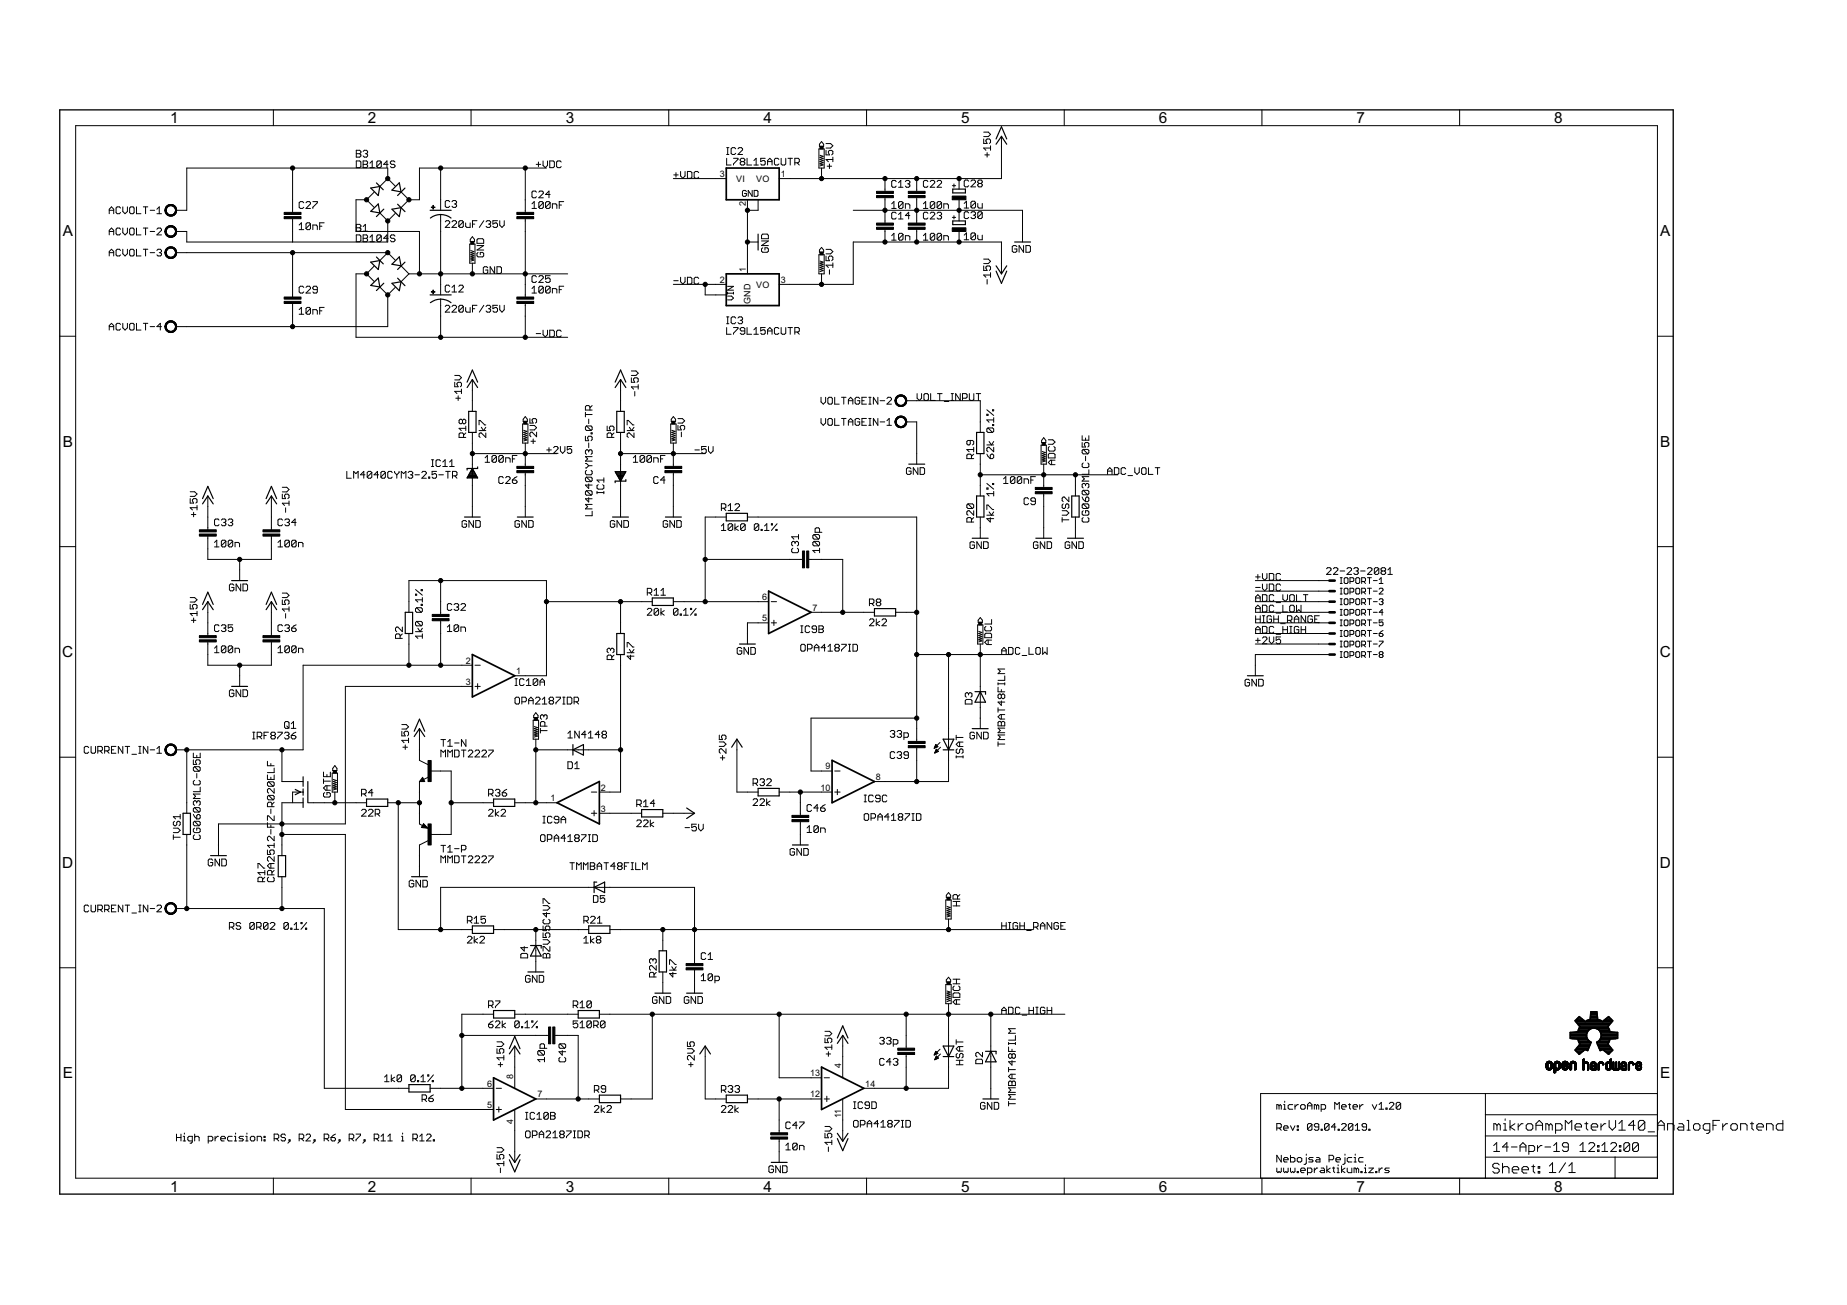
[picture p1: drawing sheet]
<svg xmlns="http://www.w3.org/2000/svg" width="297mm" height="210mm" viewBox="0 0 297 210" stroke-linecap="round" stroke-linejoin="round" font-family="sans-serif">
<defs><g id="words">
<g font-size="2.8">
<text x="27.4" y="19.8">1</text>
<text x="59.2" y="19.8">2</text>
<text x="91" y="19.8">3</text>
<text x="122.8" y="19.8">4</text>
<text x="154.6" y="19.8">5</text>
<text x="186.4" y="19.8">6</text>
<text x="218.2" y="19.8">7</text>
<text x="250" y="19.8">8</text>
<text x="10.1" y="38">A</text>
<text x="267" y="38">A</text>
<text x="10.1" y="71.9">B</text>
<text x="267" y="71.9">B</text>
<text x="10" y="105.7">C</text>
<text x="266.9" y="105.7">C</text>
<text x="10" y="139.6">D</text>
<text x="266.9" y="139.6">D</text>
<text x="10.1" y="173.5">E</text>
<text x="267" y="173.5">E</text>
<text x="27.4" y="191.7">1</text>
<text x="59.2" y="191.7">2</text>
<text x="91" y="191.7">3</text>
<text x="122.8" y="191.7">4</text>
<text x="154.6" y="191.7">5</text>
<text x="186.4" y="191.7">6</text>
<text x="218.2" y="191.7">7</text>
<text x="250" y="191.7">8</text>
</g>
<g font-size="1.6">
<text x="115.8" y="28.5">3</text>
<text x="118.4" y="29.2">VI</text>
<text x="121.6" y="29.2">VO</text>
<text x="125.6" y="28.5">1</text>
<text x="120" y="33.2" transform="rotate(-90 120 33.2)">2</text>
<text x="115.8" y="45.5">2</text>
<text x="120" y="43.8" transform="rotate(-90 120 43.8)">1</text>
<text x="121.6" y="46.2">VO</text>
<text x="125.6" y="45.5">3</text>
<text x="120.7" y="48.9" transform="rotate(-90 120.7 48.9)">GND</text>
<text x="122.6" y="96.5">6</text>
<text x="122.6" y="99.9">5</text>
<text x="130.7" y="98.2">7</text>
<text x="74.9" y="106.8">2</text>
<text x="74.9" y="110.2">3</text>
<text x="83" y="108.5">1</text>
<text x="132.8" y="123.8">9</text>
<text x="140.9" y="125.5">8</text>
<text x="88.5" y="128.9">1</text>
<text x="96.6" y="127.2">2</text>
<text x="96.6" y="130.6">3</text>
<text x="132" y="127.2">10</text>
<text x="82.5" y="173.5" transform="rotate(-90 82.5 173.5)">8</text>
<text x="130.3" y="173.1">13</text>
<text x="135.3" y="171.8" transform="rotate(-90 135.3 171.8)">4</text>
<text x="78.3" y="174.8">6</text>
<text x="78.3" y="178.2">5</text>
<text x="86.4" y="176.5">7</text>
<text x="130.3" y="176.5">12</text>
<text x="135.3" y="179.8" transform="rotate(-90 135.3 179.8)">11</text>
<text x="139.2" y="174.8">14</text>
<text x="82.5" y="180.8" transform="rotate(-90 82.5 180.8)">4</text>
</g>
</g></defs>
<g fill="none" stroke="#000" stroke-width=".16">
<path d="M44 17.7v2.5M75.8 17.7v2.5M107.5 17.7v2.5M139.4 17.7v2.5M171.2 17.7v2.5M202.9 17.7v2.5M234.7 17.7v2.5M12.2 20.2h254.4v169.3h-254.4zM17.6 34.4v-.7l.3-.4 .4 .4v.7M17.6 37.8v-.8l.3-.3 .4 .3v.8M17.6 33.8h.7M17.6 37.2h.7"/>
<path d="M19.4 36.9l-.2-.2h-.4l-.1 .2v.7l.1 .2h.4l.2-.2M19.4 33.5l-.2-.2h-.4l-.1 .2v.7l.1 .2h.4l.2-.2M19.7 33.3v.7l.4 .4 .4-.4v-.7M19.7 36.7v.7l.4 .4 .4-.4v-.7M20.8 36.9l.2-.2h.4l.2 .2v.7l-.2 .2h-.4l-.2-.2zM21 33.3h.4l.2 .2v.7l-.2 .2h-.4l-.2-.2v-.7zM21.9 36.7v1.1h.8M21.9 33.3v1.1h.8M23.1 33.3h.7M23.1 36.7h.7M23.4 33.3v1.1M23.4 36.7v1.1"/>
<path d="M24.2 33.8h.7M24.2 37.2h.7M25.2 36.9l.2-.2h.4l.2 .2v.1l-.8 .8h.8M25.2 33.7l.4-.4v1.1M25.2 34.4h.8M47.1 27v7.2M47.1 35.2v3.7M48.1 36.2l.4-.4v1.1M48.1 36.9h.8M48.9 32.6l-.2-.2h-.4l-.2 .2v.7l.2 .2h.4l.2-.2M49.2 32.6l.2-.2h.4l.1 .2v.2l-.7 .7h.7M49.9 36v.7l-.1 .2h-.4l-.2-.2"/>
<path d="M49.9 36l-.1-.2h-.4l-.2 .2v.7M49.9 36l-.7 .7M50.3 32.4h.7v.2l-.7 .7v.2M50.3 36.9v-.7h.6l.1 .2v.5M51.4 36.4h.4M52.1 35.8h-.7v1.1M57.3 24.2h.5l.2 .2v.2l-.2 .1 .2 .4-.2 .2h-.5zM57.3 25.9h.5l.2 .2v.7l-.2 .2h-.5zM57.3 36.1h.5l.2 .2-.2 .3 .2 .2v.2l-.2 .2h-.5zM57.3 37.8h.5l.2 .2v.7l-.2 .2h-.5zM57.3 24.7h.5M57.3 36.6h.5"/>
<path d="M58.4 25.9h.5l.2 .2-.2 .3 .2 .2v.2l-.2 .2h-.5zM58.4 37.8h.5l.2 .2v.2l-.2 .1 .2 .4-.2 .2h-.5zM58.4 24.4l.2-.2h.3l.2 .2v.2l-.2 .1M58.4 26.4h.5M58.4 38.3h.5M58.4 37.2h.7M58.4 36.4l.4-.3v1.1M58.8 24.7h.1M58.9 24.7l.2 .2-.2 .4h-.3l-.2-.2M58.9 32.1h-1.6v5.1h10.2v6.8M58.9 32.1l1.3 1.2M59.5 27h.7"/>
<path d="M59.5 26.2l.4-.3v1.1M59.5 38.2l.4-.4v1.1M59.5 38.9h.7M60.2 30.9l-1.3 1.2M61.1 34.2l1.3 1.3M61.3 26.1v.7l-.2 .2h-.3l-.2-.2M61.3 26.1l-.2-.2h-.3l-.2 .2v.7M61.3 38l-.2-.2h-.3l-.2 .2v.7M61.3 38v.7l-.2 .2h-.3l-.2-.2M61.3 26.1l-.7 .7M61.3 38l-.7 .7M62.4 28.7v-1.7h-32.4v6.8h-1.7"/>
<path d="M62.4 35.5v3.4h-32.4v-1.7h-1.7M62.4 28.7l-1.3 1.3M62.4 28.7l1.2 1.2M62.4 26.4h-.7l.5-.5v1.1M62.4 38.3h-.7l.5-.5v1.1M63.5 26.1l-.2-.2h-.3l-.2 .2v.1l.2 .2h.3l.2 .2v.2l-.2 .2h-.3l-.2-.2M63.5 38l-.2-.2h-.3l-.2 .2v.2l.2 .1h.3l.2 .4-.2 .2h-.3l-.2-.2M63.6 34.3l-1.2 1.2M64.5 30.9l1.3 1.2M65.8 32.1l-1.3 1.3M70.9 27v6.8M70.9 34.5v12.9"/>
<path d="M71.6 35.7l.2-.2h.3l.2 .2v.2l-.7 .7h.7M72.3 32.4l-.2-.1h-.3l-.2 .1v.8l.2 .2h.3l.2-.2M72.7 35.7l.2-.2h.3l.2 .2v.2l-.7 .7h.7M72.7 32.4l.2-.1h.3l.2 .1-.2 .4M73.1 32.8h.1M73.2 32.8l.2 .2-.2 .4h-.3l-.2-.2M74.5 35.7v.7l-.2 .2h-.3l-.2-.2M74.5 35.7l-.2-.2h-.3l-.2 .2v.7M74.5 35.7l-.7 .7M74.9 35.9v.5l.2 .2h.5v-.7M75.5 39.3h.9v3h-.9zM76 38.1l.3 .4v.3h-.7v-.3z"/>
<path d="M76 36h.3M76.7 35.5h-.7v1.1M76.7 39.5h1.1l-1.1 .7h1.1M76.9 38.4h.7l.2 .2v.5h-1.1v-.5zM77.8 35.5l-.7 1.1M78.2 35.7l.2-.2h.3l.2 .2-.2 .3M78.5 36h.2M78.7 36l.2 .2v.2l-.2 .2h-.3l-.2-.2M80 35.5h-.7v.5l.3-.1h.2l.2 .1v.4l-.2 .2h-.3l-.2-.2M80.4 35.5v.7l.3 .4 .4-.4v-.7M84.5 27v7.2M84.5 35.2v12.6"/>
<path d="M85.6 32.8l.3-.4v1.1M85.6 33.5h.7M86.2 26.4h.8M86.3 30.9l-.2-.2h-.4l-.1 .2v.7l.1 .2h.4l.2-.2M86.6 26.1v.7M86.7 30.9l.1-.2h.4l.2 .2v.2l-.7 .7h.7M87.3 25.9v.7l.4 .4 .4-.4v-.7M87.4 32.6v.7l-.2 .2h-.4l-.1-.2M87.4 32.6l-.2-.2h-.4l-.1 .2v.7M87.4 32.6l-.7 .7M87.9 27h-20.4v5.1h-1.7M88.4 25.9h.6l.2 .2v.7l-.2 .2h-.6z"/>
<path d="M88.5 32.6v.7l-.2 .2h-.4l-.2-.2M88.5 32.6l-.2-.2h-.4l-.2 .2v.7M88.5 32.6l-.8 .7M88.5 31.3h-.8l.6-.6v1.1M88.8 33.5v-.7h.6l.2 .2v.5M89.9 33h.4M90.3 26.1l-.2-.2h-.4l-.2 .2v.7l.2 .2h.4l.2-.2M90.7 32.4h-.8v1.1M108.3 28.7h8.5M108.4 28.1h.7M108.7 27.8v.7M109.5 27.6v.7l.3 .4 .4-.4v-.7"/>
<path d="M110.6 27.6h.5l.2 .2v.7l-.2 .2h-.5zM112.4 27.8l-.2-.2h-.4l-.2 .2v.7l.2 .2h.4l.2-.2M116.9 25.5v1h.7M116.9 24.8h.3M116.9 23.7h.3M117 23.7v1.1M118 25.5h.7v.1l-.7 .8v.1M118.3 23.9l-.2-.2h-.3l-.2 .2v.8l.2 .1h.3l.2-.1M118.7 23.9l.2-.2h.3l.2 .2v.2l-.7 .7h.7M119.2 26l-.2 .2v.2l.2 .1h.4l.2-.1v-.2l-.2-.2M119.2 26l-.2-.2v-.2l.2-.1h.4l.2 .1v.2l-.2 .2M119.2 26h.4"/>
<path d="M120 30.8l-.1-.2h-.4l-.1 .2v.6l.1 .2h.4l.1-.2v-.3h-.3M120.1 25.5v1h.8M120.2 32.1v11.9M120.2 38.9h1.7M121 30.6v1l-.7-1v1M121.2 26.5h.8M121.2 25.8l.4-.3v1M121.3 30.6h.5l.1 .2v.6l-.1 .2h-.5zM121.9 32.1v1.7h-1.7M122.5 38.8h1.1l-1.1 .7h1.1M122.7 39.9l-.2 .1v.4l.2 .2h.7l.2-.2v-.4l-.2-.1h-.4v.3M122.7 37.7h.7l.2 .1v.6h-1.1v-.6z"/>
<path d="M123.1 25.5h-.8v.5l.4-.2h.2l.2 .2v.4l-.2 .1h-.4l-.2-.1M123.4 26h.8M123.4 26.5v-.7l.4-.3 .4 .3v.7M125.3 25.6l-.2-.1h-.4l-.2 .1v.8l.2 .1h.4l.2-.1M125.6 25.5v.9l.2 .1h.4l.2-.1v-.9M126.7 25.5h.7M127.1 25.5v1M127.8 26.2h.6l.1-.2v-.4l-.1-.1h-.6v1M128.2 26.2l.3 .3M131.7 24h.8v3h-.8zM131.9 25l.5 .1-.5 .2 .5 .2-.5 .2 .5 .1-.5 .2 .5 .2-.5 .2 .5 .1-.5 .2M132.1 39.8l.4 .4v.4h-.7v-.4z"/>
<path d="M132.1 22.8l.4 .4v.3h-.7v-.3zM132.1 27v1.7M132.8 24.2v.7h.6l-.2-.3v-.2l.2-.2h.4l.1 .2v.3l-.1 .2M132.8 23.1h.8l.3 .4-.3 .3h-.8M133 26.7h.8M133.4 26.4v.7M133.9 25.7h-1.1l.4 .3M133.9 25.3v.7M137.2 33.8h27.2v5.1M142.3 28.7v2.1M142.3 31.8v4.1M142.3 36.9v2"/>
<path d="M143.4 33.5h.7M143.4 32.8l.4-.4v1.1M143.4 37.9l.4-.4v1.1M143.4 38.6h.7M144.1 29.2l-.1-.2h-.4l-.2 .2v.7l.2 .2h.4l.1-.2M144.1 34.3l-.1-.2h-.4l-.2 .2v.8l.2 .1h.4l.1-.1M144.5 30.1h.7M144.5 29.4l.4-.4v1.1M144.5 34.5l.4-.4v1.1M144.5 35.2h.7M145.2 32.6v.7l-.2 .2h-.3l-.2-.2M145.2 32.6l-.2-.2h-.3l-.2 .2v.7"/>
<path d="M145.2 37.7l-.2-.2h-.3l-.2 .2v.7M145.2 37.7v.7l-.2 .2h-.3l-.2-.2M145.2 32.6l-.7 .7M145.2 37.7l-.7 .7M145.6 33.5v-.7h.5l.2 .2v.5M145.6 38.6v-.7h.5l.2 .2v.5M145.6 29.2l.2-.2h.3l.2 .2v.2l-.2 .2M146 29.6h.1M146.1 29.6l.2 .2-.2 .3h-.3l-.2-.2M146.3 34.7h-.7l.5-.6v1.1M147.4 28.7v2.1M147.4 31.8v4.1"/>
<path d="M147.4 36.9v2M148.5 33.5h.7M148.5 38.6h.7M148.5 32.8l.4-.4v1.1M148.5 37.9l.4-.4v1.1M149.2 29.2l-.1-.2h-.4l-.2 .2v.7l.2 .2h.4l.1-.2M149.2 34.3l-.1-.2h-.4l-.2 .2v.8l.2 .1h.4l.1-.1M149.6 29.2l.2-.2h.4l.1 .2v.2l-.7 .7h.7M149.6 34.3l.2-.2h.4l.1 .2v.2l-.7 .7h.7M150.3 32.6v.7l-.1 .2h-.4l-.2-.2M150.3 32.6l-.1-.2h-.4l-.2 .2v.7M150.3 37.7v.7l-.1 .2h-.4l-.2-.2"/>
<path d="M150.3 37.7l-.1-.2h-.4l-.2 .2v.7M150.3 32.6l-.7 .7M150.3 37.7l-.7 .7M150.7 29.2l.2-.2h.3l.2 .2v.2l-.7 .7h.7M150.7 34.3l.2-.2h.3l.2 .2v.2l-.2 .2M151.1 34.7h.1M151.2 34.7l.2 .2v.2l-.2 .1h-.3l-.2-.1M151.4 32.6v.7l-.2 .2h-.3l-.2-.2M151.4 32.6l-.2-.2h-.3l-.2 .2v.7M151.4 32.6l-.7 .7M151.4 37.7v.7l-.2 .2h-.3l-.2-.2M151.4 37.7l-.2-.2h-.3l-.2 .2v.7"/>
<path d="M151.4 37.7l-.7 .7M151.8 33.5v-.7h.5l.2 .2v.5M151.8 38.6v-.7h.5l.2 .2v.5M153.2 29.9h.5M153.2 35h.5M153.4 29.6v.5M153.4 34.7v.5M154.2 28.7v1.7M154.2 32.1v3.4M154.2 37.2v1.7M155.1 32.7l.3-.3v1.1M155.1 37.8l.3-.3v1.1"/>
<path d="M155.1 33.5h.7M155.1 38.6h.7M155.8 29.1l-.2-.1h-.4l-.1 .1v.8l.1 .2h.4l.2-.2M155.8 34.2l-.2-.1h-.4l-.1 .1v.8l.1 .2h.4l.2-.2M156.1 29.1l.2-.1h.4l.2 .1v.2l-.8 .8h.8M156.1 34.2l.2-.1h.4l.2 .1v.2l-.2 .2M156.5 34.6h.2M156.7 34.6l.2 .2-.2 .4h-.4l-.2-.2M156.9 32.6v.7l-.2 .2h-.4l-.2-.2M156.9 32.6l-.2-.2h-.4l-.2 .2v.7M156.9 37.7l-.2-.2h-.4l-.2 .2v.7M156.9 37.7v.7l-.2 .2h-.4l-.2-.2"/>
<path d="M156.9 32.6l-.8 .7M156.9 37.7l-.8 .7M157.2 32.7v.6l.2 .2h.6v-.8M157.2 37.8v.6l.2 .2h.6v-.8M157.4 29.5l-.2-.2 .2-.3h.4l.2 .1-.2 .4M157.4 29.5l-.2 .2 .2 .4h.4l.2-.2-.2-.4M157.4 29.5h.4M158 34.2l-.2-.1h-.4l-.2 .1v.8M158 34.2v.8l-.2 .2h-.4l-.2-.2M158 34.2l-.8 .8M158.2 22.4v.7h.5l-.1-.4 .1-.3h.4l.2 .1v.4l-.2 .2M158.2 21.3h.7l.4 .3-.4 .4h-.7"/>
<path d="M158.4 24.9h.7M158.7 24.6v.7M159.3 23.8h-1.1l.4 .4M159.3 23.5v.7M161.1 21.9v6.8h-35.8M163.5 39.7l-.2-.2h-.3l-.2 .2v.7l.2 .2h.3l.2-.2v-.4h-.3M164.6 39.5v1.1l-.7-1.1v1.1M165 39.5h.5l.2 .2v.7l-.2 .2h-.5zM9.6 54.1h2.6M17.6 41.2v-.8l.3-.3 .4 .3v.8M17.6 53.1v-.7l.3-.4 .4 .4v.7M17.6 40.6h.7"/>
<path d="M17.6 52.5h.7M19.4 52.2l-.2-.2h-.4l-.1 .2v.7l.1 .2h.4l.2-.2M19.4 40.3l-.2-.2h-.4l-.1 .2v.7l.1 .2h.4l.2-.2M19.7 40.1v.7l.4 .4 .4-.4v-.7M19.7 52v.7l.4 .4 .4-.4v-.7M20.8 52.2l.2-.2h.4l.2 .2v.7l-.2 .2h-.4l-.2-.2zM21 40.1h.4l.2 .2v.7l-.2 .2h-.4l-.2-.2v-.7zM21.9 40.1v1.1h.8M21.9 52v1.1h.8M23.1 40.1h.7M23.1 52h.7M23.4 40.1v1.1"/>
<path d="M23.4 52v1.1M24.2 40.6h.7M24.2 52.5h.7M25.2 40.3l.2-.2h.4l.2 .2-.2 .3M25.6 40.6h.2M25.8 40.6l.2 .2v.2l-.2 .2h-.4l-.2-.2M26 52.5h-.8l.6-.5v1.1M28.3 40.6h34.1M47.1 40.6v7.2M47.1 48.8v3.7M48.1 49.8l.4-.4v1.1M48.1 50.5h.8"/>
<path d="M48.9 46.2l-.2-.2h-.4l-.2 .2v.7l.2 .2h.4l.2-.2M49.2 46.2l.2-.2h.4l.1 .2v.2l-.7 .7h.7M49.9 49.6l-.1-.2h-.4l-.2 .2v.8M49.9 49.6v.8l-.1 .1h-.4l-.2-.1M49.9 49.6l-.7 .8M50.3 50.5v-.7h.6l.1 .2v.5M51 46.6h-.5l-.2-.2 .2-.4h.4l.1 .2v.7l-.1 .2h-.4l-.2-.2M51.4 50h.4M52.1 49.4h-.7v1.1M58.9 44l1.3 1.3M58.9 44h-1.6v10.3h34M60.2 42.8l-1.3 1.2"/>
<path d="M61.1 46.2l1.3 1.2M62.4 47.4v5.1h-34.1M62.4 40.6l-1.3 1.3M62.4 40.6l1.2 1.2M63.6 46.2l-1.2 1.2M64.5 42.8l1.3 1.2M65.8 44l-1.3 1.3M65.8 44h25.5M70.9 48.1v6.2M71.6 49.3l.2-.2h.3l.2 .2v.2l-.7 .7h.7M72.3 46.1l-.2-.2h-.3l-.2 .2v.7l.2 .2h.3l.2-.2M72.7 49.3l.2-.2h.3l.2 .2v.2l-.7 .7h.7"/>
<path d="M72.7 47h.7M72.7 46.2l.4-.3v1.1M73.8 46.1l.2-.2h.3l.2 .2v.1l-.7 .8h.7M74.5 49.3l-.2-.2h-.3l-.2 .2v.7M74.5 49.3v.7l-.2 .2h-.3l-.2-.2M74.5 49.3l-.7 .7M74.9 49.5v.5l.2 .2h.5v-.7M75.7 40.3l.5 .2-.5 .1 .5 .2-.5 .2 .5 .1-.5 .2 .5 .2-.5 .2 .5 .1-.5 .2M76 42.3v1.7M76 49.7h.3M76.7 49.1h-.7v1.1M76.9 40.6l-.2 .2v.3l.2 .2h.7l.2-.2v-.3l-.2-.2h-.4v.4"/>
<path d="M77.8 49.1l-.7 1.1M78.2 49.3l.2-.2h.3l.2 .2-.2 .4M78.4 43.1l-.1-.2h-.4l-.2 .2v.7l.2 .2h.4l.1-.2v-.4h-.3M78.5 49.7h.2M78.7 49.7l.2 .1v.2l-.2 .2h-.3l-.2-.2M79.5 42.9v1.1l-.7-1.1v1.1M79.9 42.9h.6l.1 .2v.7l-.1 .2h-.6zM80 49.1h-.7v.6l.3-.2h.2l.2 .2v.3l-.2 .2h-.3l-.2-.2M80.4 49.1v.7l.3 .4 .4-.4v-.7M84.5 48.8v5.5M85.6 46.4l.3-.4v1.1M85.6 47.1h.7"/>
<path d="M86.2 53.7h.8M86.3 44.5l-.2-.2h-.4l-.1 .2v.8l.1 .1h.4l.2-.1M86.7 44.5l.1-.2h.4l.2 .2v.2l-.7 .7h.7M87.3 53.1v.7l.4 .4 .4-.4v-.7M87.4 46.2l-.2-.2h-.4l-.1 .2v.7M87.4 46.2v.7l-.2 .2h-.4l-.1-.2M87.4 46.2l-.7 .7M88.4 53.1h.6l.2 .2v.7l-.2 .2h-.6zM88.5 44.3h-.8v.6l.4-.2h.2l.2 .2v.4l-.2 .1h-.4l-.2-.1M88.5 46.2l-.2-.2h-.4l-.2 .2v.7M88.5 46.2v.7l-.2 .2h-.4l-.2-.2M88.5 46.2l-.8 .7"/>
<path d="M88.8 47.1v-.7h.6l.2 .2v.5M89.9 46.6h.4M90.3 53.3l-.2-.2h-.4l-.2 .2v.7l.2 .2h.4l.2-.2M90.7 46h-.8v1.1M101.5 59.7h.8l.3 .3-.3 .4h-.8M108.3 45.7h8.5M108.4 45.1h.7M109.5 44.6v.7l.3 .4 .4-.4v-.7M110.6 44.6h.5l.2 .2v.7l-.2 .2h-.5zM112.4 44.8l-.2-.2h-.4l-.2 .2v.7l.2 .2h.4l.2-.2M113.4 45.7v1.7h3.4M116.9 52.7v1.1h.7"/>
<path d="M116.9 52.1h.3M116.9 51h.3M117 47.6h.6l.4 .3-.4 .3h-.6M117 47.2h1M117 47v.3M117 46.1h1l-1 .6h1M117 51v1.1M118 52.7h.7v.2l-.7 .7v.2M118 47v.3M118.3 51.2l-.2-.2h-.3l-.2 .2v.7l.2 .2h.3l.2-.2M118.7 51.2l.2-.2h.3l.2 .2v.2l-.2 .1M119 51.5h.2"/>
<path d="M119.2 51.5l.2 .2-.2 .4h-.3l-.2-.2M119.8 53.2h-.6l-.2-.2v-.1l.2-.2h.4l.2 .2v.7l-.2 .2h-.4l-.2-.2M120.1 52.7v1.1h.8M121.2 53l.4-.3v1.1M121.2 53.8h.8M123.1 52.7h-.8v.5l.4-.2h.2l.2 .2v.4l-.2 .2h-.4l-.2-.2M123.4 53.8v-.8l.4-.3 .4 .3v.8M123.4 53.2h.8M125.3 52.9l-.2-.2h-.4l-.2 .2v.7l.2 .2h.4l.2-.2M125.6 52.7v.9l.2 .2h.4l.2-.2v-.9M126.7 52.7h.7M127.1 52.7v1.1"/>
<path d="M127.8 53.4h.6l.1-.2v-.3l-.1-.2h-.6v1.1M128.2 53.4l.3 .4M131.7 41h.8v3h-.8zM131.9 42l.5 .2-.5 .1 .5 .2-.5 .2 .5 .1-.5 .2 .5 .2-.5 .1 .5 .2-.5 .2M132.1 44v1.7M132.8 41.2v.7h.6l-.2-.3 .2-.4h.4l.1 .2v.3l-.1 .2M132.8 40.1h.8l.3 .4-.3 .3h-.8M133.4 43.4v.7M133.9 42.3v.7M133.9 42.7h-1.1l.4 .3M158.2 42.8v.7h.5l-.1-.4v-.2l.1-.1h.4l.2 .1v.4l-.2 .2M158.2 41.7h.7l.4 .3-.4 .4h-.7"/>
<path d="M158.7 45v.7M159.3 43.9v.7M159.3 44.2h-1.1l.4 .4M161.1 44v-5.1h-23.9v6.8h-11.9M266.6 54.1h2.5M30.6 79.1h.7l.4 .4-.4 .3h-.7M33.4 79.8v5.4M43.6 79.8v5.4M45.4 79.5v.7h.5l-.1-.4 .1-.3h.4l.2 .2v.3l-.2 .2M45.4 78.4h.7l.4 .3-.4 .4h-.7M55.8 75.8v1.1h.7M56.9 76.9v-1.1l.3 .4 .4-.4v1.1"/>
<path d="M58.7 76.4h-.7l.5-.6v1.1M59.8 76v.7l-.2 .2h-.4l-.1-.2M59.8 76l-.2-.2h-.4l-.1 .2v.7M59.8 76l-.7 .7M60.9 76.4h-.7l.5-.6v1.1M62 76v.7l-.2 .2h-.4l-.1-.2M62 76l-.2-.2h-.4l-.1 .2v.7M62 76l-.7 .7M63.1 76l-.2-.2h-.4l-.1 .2v.7l.1 .2h.4l.2-.2M63.5 75.8v.2l.3 .4M63.8 76.4v.5M64.2 75.8v.2l-.4 .4"/>
<path d="M64.5 76.9v-1.1l.4 .4 .4-.4v1.1M65.6 76l.2-.2h.4l.2 .2-.2 .4M66 76.4h.2M66.2 76.4l.2 .1v.2l-.2 .2h-.4l-.2-.2M66.7 76.4h.8M67.8 76l.2-.2h.4l.2 .2v.2l-.8 .7h.8M68.9 76.7h.2v.2h-.2zM69.4 75h.3M69.4 74h.3M69.6 74v1M70.2 75.8h-.7v.6l.5-.2 .2 .2v.3l-.2 .2h-.3l-.2-.2M70.6 76.4h.7"/>
<path d="M70.8 74.1l-.1-.1h-.4l-.2 .1v.8l.2 .1h.4l.1-.1M71.2 75h.7M71.2 74.3l.4-.3v1M71.7 75.8h.7M72 75.8v1.1M72.3 75h.7M72.3 74.3l.4-.3v1M72.8 76.5h.5l.2-.1v-.4l-.2-.2h-.5v1.1M73.1 61.5v.7h.6l-.2-.4v-.1l.2-.2h.3l.2 .2v.3l-.2 .2M73.1 76.5l.4 .4M73.1 60.4h.8l.3 .3-.3 .4h-.8M73.3 64.1h.7"/>
<path d="M73.7 63.7v.7M74.2 62.9h-1.1l.4 .4M74.2 62.6v.7M74.4 67.6l.1-.2h.2l.2 .2v.4l-.2 .2h-.2l-.1-.2M74.4 67.6l-.2-.2h-.2l-.2 .2v.4l.2 .2 .4-.2M74.4 67.6v.4M74.5 70.4v-.6l-.1-.2h-.4l-.2 .2v.6h1.1M74.9 68.9h-1.1l.4 .4M74.9 68.5v.8M74.9 69.6l-.4 .4M76 61v5.2M76 69.6v13.6"/>
<path d="M76 73h13.6M77 68.3v-.7h.2l.8 .7h.1M77 69.3h1.1M77.4 68.7l.4 .6 .3-.6M78 73.6l.4-.3v1.1M78 74.4h.7M78.1 69.6v.8l-.7-.8h-.2l-.2 .2v.4l.2 .2M79.8 73.4v.8l-.1 .2h-.4l-.2-.2M79.8 73.4l-.1-.1h-.4l-.2 .1v.8M79.8 73.4l-.7 .8M80.9 73.4v.8l-.1 .2h-.4l-.2-.2M80.9 73.4l-.1-.1h-.4l-.2 .1v.8"/>
<path d="M80.9 76.9l-.1-.2h-.4l-.2 .2v.7l.2 .2h.4l.1-.2M80.9 73.4l-.7 .8M81.3 74.4v-.8h.6l.1 .2v.6M81.3 76.9l.2-.2h.4l.1 .2v.1l-.7 .8h.7M82.4 77.2h.6l.1 .4-.1 .2h-.4l-.2-.2zM82.4 73.8h.4M83.1 73.3h-.7v1.1M83.1 76.7l-.7 .5M84.1 68.2h.8v3.1h-.8zM84.2 69.2l.5 .2-.5 .2 .5 .1-.5 .2 .5 .2-.5 .1 .5 .2-.5 .2 .5 .2-.5 .1M84.5 71.3v3.7M84.5 76v7.2"/>
<path d="M84.5 67l.3 .4v.4h-.7v-.4zM85.2 67.3v.8h.5l-.1-.6 .1-.2h.4l.2 .2v.4l-.2 .2M85.2 68.4h.7l.4 .4-.4 .4h-.7M85.4 71h.7M85.7 70.6v.8M86.3 69.5v.8l-.7-.8h-.2l-.2 .2v.4l.2 .2M87.9 72.4h.8M88.3 72v.7M89 72l.2-.2h.4l.1 .2v.2l-.7 .7h.7M90.1 71.8v.7l.4 .4 .3-.4v-.7M91.9 71.8h-.7v.6l.6-.2 .1 .2v.3l-.1 .2h-.4l-.2-.2M94.1 70.2v.7h.6l-.2-.6 .2-.1h.4l.1 .1v.4l-.1 .2"/>
<path d="M94.1 66.3v.8M94.1 74.5h.2l.4 .4M94.1 66.7h1.1M94.3 78.9h.8l.1 .2v.4l-.1 .2M94.3 68.5l-.2 .2v.4l.2 .1h.8M94.3 75.6l-.2 .2v.4l.2 .2h.8l.1-.2v-.4l-.1-.2M94.3 76.8l-.2 .1v.4l.2 .2h.8M94.3 68.5h.8l.1 .2v.4l-.1 .1M94.3 76.8h.8l.1 .1v.4l-.1 .2M94.3 78.9l-.2 .2v.4l.2 .2h.8M94.3 78.9l.8 .8M94.3 76.8l.8 .7"/>
<path d="M94.3 68.5l.8 .7M94.7 72.5l.2-.2h.2l.1 .2v.4l-.1 .2M94.7 67.4v.7M94.7 71.2v.8M94.7 72.5v.2M94.7 77.8v.8l-.6-.6h1.1M94.7 72.5l-.2-.2h-.2l-.2 .2v.4l.2 .2M94.7 74.9l-.4 .4h-.2M94.7 74.9h.5M94.9 66v-.6l-.2-.2h-.4l-.2 .2v.6h1.1M95.1 69.6h.1v.2h-.1zM95.2 73.4h-1.1l.4 .4-.4 .4h1.1"/>
<path d="M95.2 65.2l-.3 .4M96 79.2h1.1M96 79v.4M96.2 78l-.2 .1v.4l.2 .2h.7l.2-.2v-.4l-.2-.1M97.1 77.2h-1.1l.4 .4M97.1 76.9v.7M97.1 79v.4M97.6 68.5v.8h.6l-.2-.6 .2-.2h.4l.1 .2v.4l-.1 .2M98.4 70.4v-.6l-.2-.2h-.4l-.2 .2v.6h1.1M98.7 69.6l-.3 .4M99.8 61v5.2M99.8 69.6v13.6"/>
<path d="M99.8 73h13.6M100.9 69.3h1.1M100.9 68.3v-.7h.1l.8 .7h.2M101.2 68.7l.4 .6 .4-.6M101.5 60.8v.7h.6l-.2-.6 .2-.1h.3l.2 .1v.4l-.2 .2M101.9 74.4h.7M101.9 73.6l.3-.3v1.1M102 69.6v.8l-.8-.8h-.2l-.1 .2v.4l.1 .2M102.1 63v.7M102.6 62.2h-1.1l.4 .4M102.6 61.9v.7M103.7 73.4v.8l-.2 .2h-.4l-.2-.2"/>
<path d="M103.7 73.4l-.2-.1h-.4l-.2 .1v.8M103.7 73.4l-.8 .8M104.8 73.4v.8l-.2 .2h-.4l-.2-.2M104.8 73.4l-.2-.1h-.4l-.2 .1v.8M104.8 73.4l-.8 .8M105.1 74.4v-.8h.6l.2 .2v.6M105.9 76.9l-.2-.2h-.4l-.2 .2v.7l.2 .2h.4l.2-.2M106.2 73.8h.4M107 73.3h-.8v1.1M107 77.2h-.8l.6-.5v1.1M107.9 68.2h.8v3.1h-.8zM108 69.2l.6 .2-.6 .2 .6 .1-.6 .2 .6 .2-.6 .1 .6 .2-.6 .2 .6 .2-.6 .1"/>
<path d="M108.3 71.3v3.7M108.3 76v7.2M108.3 67l.3 .4v.4h-.7v-.4zM109 68.4v.8h.6l-.2-.4v-.2l.2-.2h.3l.2 .2v.4l-.2 .2M109 67.3h.7l.4 .4-.4 .4h-.7M109.6 69.5v.8M111.8 72.4h.7M113.6 71.8h-.8v.6l.6-.2 .2 .2v.3l-.2 .2h-.4l-.2-.2M113.9 71.8v.7l.4 .4 .4-.4v-.7M132 63.9v.7l.4 .4 .4-.4v-.7M132 67.3v.7l.4 .4 .4-.4v-.7M133.1 67.5l.2-.2h.4l.2 .2v.7l-.2 .2h-.4l-.2-.2z"/>
<path d="M133.1 64.1l.2-.2h.4l.2 .2v.7l-.2 .2h-.4l-.2-.2zM134.2 63.9v1.1h.8M134.2 67.3v1.1h.8M135.3 67.3h.8M135.3 63.9h.8M135.7 63.9v1.1M135.7 67.3v1.1M136.4 68.4v-.7l.4-.4 .4 .4v.7M136.4 65v-.7l.4-.4 .4 .4v.7M136.4 67.9h.8M136.4 64.5h.8M138.3 67.5l-.2-.2h-.4l-.2 .2v.7l.2 .2h.4l.2-.2v-.3h-.4"/>
<path d="M138.3 64.1l-.2-.2h-.4l-.2 .2v.7l.2 .2h.4l.2-.2v-.3h-.4M138.6 67.9h.4M138.6 64.5h.4M139.3 67.3h-.7v1.1h.7M139.3 63.9h-.7v1.1h.7M139.7 67.3h.4M139.7 68.4h.4M139.7 63.9h.4M139.7 65h.4M139.9 63.9v1.1M139.9 67.3v1.1M141.2 63.9v1.1l-.7-1.1v1.1"/>
<path d="M141.2 67.3v1.1l-.7-1.1v1.1M141.5 67.9h.8M141.5 64.5h.8M142.6 68.4h.8M142.6 67.7l.4-.4v1.1M142.6 64.1l.2-.2h.4l.2 .2v.2l-.8 .7h.8M145.7 67.9h1.7v6.8M145.7 64.5h11.9v5.1M146.5 75.4l-.2-.2h-.3l-.2 .2v.7l.2 .2h.3l.2-.2v-.3h-.3M147.5 63.3v.8l.3 .3 .4-.3v-.8M147.6 75.2v1.1l-.7-1.1v1.1M148 75.2h.5l.2 .2v.7l-.2 .2h-.5z"/>
<path d="M148.8 63.3h.3l.2 .2v.7l-.2 .2h-.3l-.2-.2v-.7zM149.7 63.3v1.1h.7M150.8 63.3h.7M151.1 63.3v1.1M151.9 64.6h.7M153 63.3h.3M153 64.4h.3M153.1 63.3v1.1M154.4 63.3v1.1l-.7-1.1v1.1M154.8 64.1h.5l.2-.2v-.4l-.2-.2h-.5v1.1M155.9 63.3v.9l.2 .2h.3l.2-.2v-.9M156 70.8v.6l-.1 .2-.4-.2v-.4l.2-.2h.7l.2 .2v.4l-.2 .2"/>
<path d="M156.2 73.8v-.6l-.2-.2h-.3l-.2 .2v.6h1.1M156.6 72.3h-1.1l.4 .4M156.6 73l-.4 .4M156.6 71.9v.8M157 63.3h.7M157.4 63.3v1.1M157.6 76.4h22.2M157.6 73v6.8M158.7 73l.6 .8M158.7 66.6h.2v.2h-.2zM158.7 78.5h.2v.2h-.2zM158.7 71.6h1.1"/>
<path d="M158.7 65.9l1.1 .9M158.7 77.8l1.1 .9M158.9 68.8h.7l.2 .2v.4l-.2 .2M158.9 68.8l-.2 .2v.4l.2 .2h.7M158.9 68.8l.7 .8M159.1 71l.3 .6 .4-.6M159.3 73.2l.1-.2 .4 .2v.4l-.2 .2h-.3zM159.6 65.9h.2v.2h-.2zM159.6 68.3h.2v.2h-.2zM159.6 77.8h.2v.1h-.2zM159.8 67.2v.7M159.8 71.9v.8l-.7-.8-.4 .2v.4l.2 .2"/>
<path d="M159.8 79v.8M159.8 67.5h-1.1l.4 .4M159.8 79.4h-1.1l.4 .4M161.4 77.8h.7M161.4 77l.4-.3v1.1M163.2 76.9v.7l-.2 .2h-.3l-.2-.2M163.2 76.9l-.2-.2h-.3l-.2 .2v.7M163.2 76.9l-.7 .7M164.3 76.9v.7l-.2 .2h-.3l-.2-.2M164.3 76.9l-.2-.2h-.3l-.2 .2v.7M164.3 76.9l-.7 .7M164.7 77.8v-.8h.5l.2 .2v.6"/>
<path d="M165.8 77.2h.4M166.5 76.7h-.7v1.1M167.4 71.6h.9v3.1h-.9zM167.6 72.6l.5 .2-.5 .2 .5 .1-.5 .2 .5 .2-.5 .1 .5 .2-.5 .2 .5 .1-.5 .2M167.9 70.4l.3 .4v.4h-.7v-.4zM167.9 74.7v3.7M167.9 79.4v7.2M168.6 70.7h.7l.4 .4-.4 .4h-.7M168.8 72.9h.7l.2 .2v.6h-1.1v-.6zM168.8 71.8l-.2 .2v.4l.2 .2h.7l.2-.2v-.4l-.2-.2M169.1 74v.7M169.7 74h-.7l-.4 .4 .4 .3h.7"/>
<path d="M171.9 79.9v.8l-.7-.8h-.2l-.2 .2v.4l.2 .2M173 76.4v3.4M174 70.1v.7h1.1v-.7M174 71.2v.7h.6l-.2-.4v-.1l.2-.2h.3l.2 .2v.3l-.2 .2M174 79.9l.2 .4 .4 .4M174.2 74.5l-.2 .2v.3l.2 .2h.7l.2-.2v-.3l-.2-.2M174.2 72.3l-.2 .2v.3l.2 .2h.7M174.2 78.9l-.2 .1v.4l.2 .2h.7M174.2 72.3h.7l.2 .2v.3l-.2 .2M174.2 78.9h.7l.2 .1v.4l-.2 .2M174.2 78.9l.7 .7M174.2 72.3l.7 .7"/>
<path d="M174.6 77.9l-.2-.1h-.2l-.2 .1v.4l.2 .2M174.6 77.9l.2-.1h.1l.2 .1v.4l-.2 .2M174.6 70.4v.4M174.6 73.4v.7M174.6 77.9v.2M174.8 79.9h.1l.2 .2v.4l-.2 .2h-.3v-.6zM175.1 76.7h-1.1l.4 .3-.4 .4h1.1M175.1 75.6v.7h-1.1M178.1 75.8h.7M178.1 76.3v-.7l.4-.4 .3 .4v.7M179.2 75.2h.5l.2 .2v.7l-.2 .2h-.5zM181 75.4l-.2-.2h-.3l-.2 .2v.7l.2 .2h.3l.2-.2"/>
<path d="M181.4 76.5h.7M182.5 75.2v.7l.4 .4 .3-.4v-.7M183.8 75.2h.3l.2 .2v.7l-.2 .2h-.3l-.2-.2v-.7zM184.7 75.2v1.1h.7M185.8 75.2h.7M186.2 75.2v1.1M9.6 87.9h2.6M30.6 97.2v.7h.5l-.2-.3v-.2l.2-.2h.4l.2 .2v.4l-.2 .1M30.6 80.2v.7h.5l-.2-.3 .2-.4h.4l.2 .2v.4l-.2 .1M30.6 96.1h.7l.4 .4-.4 .3h-.7M30.8 82.8h.7M30.8 99.8h.7"/>
<path d="M31.1 82.4v.7M31.1 99.4v.7M31.7 81.7h-1.1l.3 .3M31.7 81.3v.7M31.7 98.3v.7M31.7 98.7h-1.1l.3 .3M33.4 86.2v3.8h10.2v-3.8M33.4 96.8v5.4M34.5 87.2l.4-.3v1.1M34.5 88h.7M35.2 83.7l-.1-.2h-.4l-.2 .2v.7l.2 .2h.4l.1-.2M35.6 83.7l.2-.2h.4l.1 .2-.1 .3"/>
<path d="M36 84h.2M36.2 84l.1 .2v.2l-.1 .2h-.4l-.2-.2M36.3 87.1v.7l-.1 .2h-.4l-.2-.2M36.3 87.1l-.1-.2h-.4l-.2 .2v.7M36.3 87.1l-.7 .7M36.7 83.7l.2-.2h.3l.2 .2v.1l-.2 .2M37.1 84h.1M37.2 84l.2 .2v.2l-.2 .2h-.3l-.2-.2M37.4 87.1v.7l-.2 .2h-.3l-.2-.2M37.4 87.1l-.2-.2h-.3l-.2 .2v.7M37.4 87.1l-.7 .7M37.6 94.1l-.2-.2h-.3l-.2 .2v.7l.2 .2h.3l.2-.2v-.3h-.3"/>
<path d="M37.8 88v-.8h.5l.2 .2v.6M38.5 90v3.4M38.7 93.9v1.1l-.7-1.1v1.1M39.1 93.9h.5l.2 .2v.7l-.2 .2h-.5zM43.6 96.8v5.4M44.7 88h.7M44.7 87.2l.4-.3v1.1M45.4 96.5v.7h.5l-.1-.5 .1-.2h.4l.2 .2v.3l-.2 .2M45.4 95.4h.7l.4 .4-.4 .3h-.7M45.4 83.7l-.1-.2h-.4l-.2 .2v.7l.2 .2h.4l.1-.2M45.8 83.7l.2-.2h.4l.1 .2v.1l-.1 .2M45.9 81.7v.7"/>
<path d="M45.9 98.7v.7M46.2 84h.2M46.4 84l.1 .2v.2l-.1 .2h-.4l-.2-.2M46.5 80.6v.7M46.5 97.6v.7M46.5 80.9h-1.1l.4 .4M46.5 98h-1.1l.4 .3M46.5 87.1v.7l-.1 .2h-.4l-.2-.2M46.5 87.1l-.1-.2h-.4l-.2 .2v.7M46.5 87.1l-.7 .7M47.6 87.1v.7l-.1 .2h-.4l-.2-.2M47.6 87.1l-.1-.2h-.4l-.2 .2v.7"/>
<path d="M47.6 87.1l-.7 .7M47.6 84h-.7l.6-.5v1.1M48 88v-.8h.6l.1 .2v.6M65.8 98.5v-5.1h22.1v15.3h-5.1M66.8 95.6h.2v.1h-.2zM66.8 94.8l1.1 .9M67 97.7h.7l.2 .2v.4l-.2 .2M67 99.9h.7l.2 .2v.4l-.2 .2M67 99.9l-.2 .2v.4l.2 .2h.7M67 97.7l-.2 .2v.4l.2 .2h.7M67 99.9l.7 .8M67 97.7l.7 .8"/>
<path d="M67.7 94.8h.2v.2h-.2zM67.7 97.2h.2v.2h-.2zM67.9 96.1v.7M67.9 96.5h-1.1l.4 .3M70.9 93.4v5.4M70.9 99.8v7.2M72.7 97.3l-.2-.2h-.4l-.2 .2v.7l.2 .2h.4l.2-.2M73 97.3l.2-.2h.4l.2 .2v.2l-.2 .1M73.4 97.6h.2M73.6 97.6l.2 .2v.2l-.2 .2h-.4l-.2-.2M74.1 97.3l.2-.2h.4l.2 .2v.2l-.8 .7h.8M75 83.9l-.1-.2h-.4l-.2 .2v.7l.2 .2h.4l.1-.2v-.3h-.3"/>
<path d="M76.1 83.7v1.1l-.7-1.1v1.1M76.5 83.7h.6l.1 .2v.7l-.1 .2h-.6zM83.5 83.9l-.1-.2h-.4l-.2 .2v.7l.2 .2h.4l.1-.2v-.3h-.3M84.6 83.7v1.1l-.7-1.1v1.1M85 83.7h.6l.1 .2v.7l-.1 .2h-.6zM87.9 96.8h17M94.7 80v.8l-.6-.6h1.1M95.2 82.2v.8h-1.1M95.2 81.1h-1.1l.4 .4-.4 .4h1.1M98.9 83.9l-.2-.2h-.4l-.2 .2v.7l.2 .2h.4l.2-.2v-.3h-.4M99.8 96.8v5.1M100 83.7v1.1l-.8-1.1v1.1"/>
<path d="M100.3 83.7h.6l.2 .2v.7l-.2 .2h-.6zM104.1 98l.2-.1h.3l.2 .1v.2l-.7 .8h.7M104.1 95.4h.5l.2-.2v-.4l-.2-.2h-.5v1.1M104.5 95.4l.3 .3M105.2 95.7h.7M105.2 95l.4-.4v1.1M105.9 98l-.2-.1h-.3l-.2 .1v.8M105.9 98v.8l-.2 .2h-.3l-.2-.2M105.9 98l-.7 .8M106.3 95.7h.7M106.3 97.9v1.1M106.3 95l.4-.4v1.1"/>
<path d="M106.8 98.2l-.5 .4 .5 .4M107.4 83.9l-.2-.2h-.4l-.1 .2v.7l.1 .2h.4l.2-.2v-.3h-.4M108.3 96.8h15.3M108.5 83.7v1.1l-.8-1.1v1.1M108.8 83.7h.6l.2 .2v.7l-.2 .2h-.6zM109 98v.8l-.2 .2h-.3l-.2-.2M109 98l-.2-.1h-.3l-.2 .1v.8M109 98l-.7 .8M109.4 98.8h.2v.2h-.2zM109.9 99h.8M109.9 98.2l.4-.3v1.1M111 97.9h.2v.1h-.2z"/>
<path d="M111.8 98.8h.2v.2h-.2zM112 97.9l-1 1.1M113.4 90h15.7M116 84.6l.4-.4v1.1M116 85.3h.7M116 81.7h.5l.2-.1v-.4l-.2-.2h-.5v1.1M116.4 81.7l.3 .4M116.8 83.2h-3.4v13.6M117.1 82.1h.7M117.1 81.4l.4-.4v1.1M117.8 84.4v.8l-.2 .1h-.3l-.2-.1M117.8 84.4l-.2-.2h-.3l-.2 .2v.8"/>
<path d="M117.8 84.4l-.7 .8M118.2 84.2v1.1M118.2 81.2l.2-.2h.3l.2 .2v.2l-.7 .7h.7M118.7 84.6l-.5 .4 .5 .3M119.8 84.4v.8l-.1 .1h-.4l-.2-.1M119.8 84.4l-.1-.2h-.4l-.2 .2v.8M119.8 84.4l-.7 .8M120.2 83.2h27.2v36.1M122 84.4v.8l-.1 .1h-.4l-.2-.1M122 84.4l-.1-.2h-.4l-.2 .2v.8M122 84.4l-.7 .8M122.4 85.2h.2v.1h-.2z"/>
<path d="M123 85.3h.7M123 84.6l.3-.4v1.1M124 96.8h.9M124.1 84.2h.1v.2h-.1zM124.5 99.8v.8M124.8 85.2h.2v.1h-.2zM125 84.2l-.9 1.1M127.5 88.2l-.2 .2v.3l.2 .2h.7l.2-.2v-.3l-.2-.2M127.9 87.3l-.2-.2-.4 .2v.3l.2 .2M127.9 87.3l.2-.2 .3 .2v.3l-.2 .2M127.9 87.3v.1M128.4 86v.7"/>
<path d="M128.4 86.3h-1.1l.4 .4M130.1 90h5.4v8.5M130.4 98.5h10.2M130.9 86h.7l.2 .2v.3l-.2 .2M130.9 87.1h.7l.2 .2v.3l-.2 .2M130.9 87.1l-.2 .2v.3l.2 .2h.7M130.9 86l-.2 .2v.3l.2 .2h.7M130.9 87.1l.7 .7M130.9 86l.7 .7M131.8 88.5h-1.1l.4 .4M131.8 85.6v-.5l-.2-.2h-.3l-.2 .2v.5h1.1M131.8 88.2v.7"/>
<path d="M139.8 99.7l.2-.2h.4l.1 .2v.2l-.7 .7h.7M139.8 97.1h.6l.1-.2v-.4l-.1-.1h-.6v1M140.2 97.1l.3 .3M140.9 99.5v1.1M141.1 96.9l-.2-.2v-.2l.2-.1h.4l.1 .1v.2l-.1 .2M141.1 96.9l-.2 .2 .2 .3h.4l.1-.2-.1-.3M141.1 96.9h.4M141.5 99.9l-.6 .4 .6 .3M141.8 99.7l.2-.2h.4l.2 .2v.2l-.8 .7h.8M144 98.5h3.4M155.7 81l-.2 .2v.4l.2 .2h.7M155.7 81h.7l.2 .2v.4l-.2 .2"/>
<path d="M155.7 81l.7 .8M156.2 84v-.6l-.2-.2h-.3l-.2 .2v.6h1.1M156.6 82.1v.8l-.7-.8h-.2l-.2 .2v.4l.2 .2M156.6 83.2l-.4 .4M156.7 87.3l-.2-.2h-.3l-.2 .2v.8l.2 .1h.3l.2-.1v-.4h-.3M157.6 99.3l.4 .5v.3h-.7v-.3zM157.6 83.2v3.4M157.8 87.1v1.1l-.7-1.1v1.1M158.2 87.1h.5l.2 .2v.8l-.2 .1h-.5zM158.7 82v-.8h.2l.7 .8h.2M158.7 82.9h1.1M159.1 82.3l.3 .6 .4-.6"/>
<path d="M159.3 83.2v.8l-.6-.6h1.1M159.5 99.7v.7h-1.1M165.4 80.3l-.2-.2h-.3l-.2 .2v.7l.2 .2h.3l.2-.2M166.5 80.6h-.5l-.2-.2 .2-.3h.3l.2 .2v.7l-.2 .2h-.3l-.2-.2M166.9 87.3l-.1-.2h-.4l-.2 .2v.8l.2 .1h.4l.1-.1v-.4h-.3M168 87.1v1.1l-.7-1.1v1.1M168.4 87.1h.5l.2 .2v.8l-.2 .1h-.5zM170.8 82.1h.7l.4 .4-.4 .4h-.7M170.8 83.6h1.1M170.8 83.2v.8M171 81l-.2 .2v.4l.2 .2h.2l.2-.2v-.4l.1-.2h.2l.2 .2v.4l-.2 .2M172 87.3l-.1-.2h-.4l-.2 .2v.8l.2 .1h.4l.1-.1v-.4h-.3"/>
<path d="M173 83.2v3.4M173.1 87.1v1.1l-.7-1.1v1.1M173.5 87.1h.6l.1 .2v.8l-.1 .1h-.6zM174.2 82.1l-.2 .2v.4l.2 .2h.7l.2-.2v-.4l-.2-.2h-.3v.4M174.2 83.2l-.2 .2v.4l.2 .2h.7l.2-.2v-.4l-.2-.2M174.2 81l-.2 .2v.4l.2 .2h.7M174.2 81h.7l.2 .2v.4l-.2 .2M174.2 81l.7 .8M201.9 98.5h11.9M201.9 93.4h11.9M201.9 95.1h11.9M201.9 96.8h11.9"/>
<path d="M201.9 94.5h.8M201.9 92.8h.8M201.9 96.7v-.7l.4-.3 .4 .3v.7M201.9 98.4v-.7l.4-.4 .4 .4v.7M201.9 99v1.1M201.9 97.9h.8M201.9 99.6h.8M201.9 96.2h.8M202.3 92.4v.8M202.7 99v1.1M203 92.2v.8l.4 .3 .4-.3v-.8M203 93.9v.8l.4 .3 .4-.3v-.8"/>
<path d="M203 95.7h.6l.2 .1v.7l-.2 .2h-.6zM203 97.3h.6l.2 .2v.8l-.2 .1h-.6zM203 99h.4M203.2 99v1.1M204.1 93.9h.6l.2 .2v.7l-.2 .2h-.6zM204.1 92.2h.6l.2 .2v.8l-.2 .1h-.6zM204.5 99.2l-.2-.2h-.4l-.1 .2v.7l.1 .2h.4l.2-.2v-.3h-.4M204.9 95.8l-.2-.1h-.4l-.2 .1v.7l.2 .2h.4l.2-.2M204.9 97.5l-.2-.2h-.4l-.2 .2v.8l.2 .1h.4l.2-.1M204.9 99v1.1M204.9 99.6h.7M205.2 96.9h.8"/>
<path d="M205.2 98.6h.8M205.6 99v1.1M206 94.1l-.2-.2h-.4l-.2 .2v.7l.2 .2h.4l.2-.2M206 92.4l-.2-.2h-.4l-.2 .2v.8l.2 .1h.4l.2-.1M206.3 97.3v1.1h.8M206.3 95.7v.7l.4 .3 .4-.3v-.7M207.1 99.8h.5l.2-.2v-.4l-.2-.2h-.5v1.1M207.4 97.5l.2-.2h.4l.2 .2v.8l-.2 .1h-.4l-.2-.1zM207.4 95.8l.2-.1h.4l.2 .1v.7l-.2 .2h-.4l-.2-.2zM207.4 99.8l.4 .3M208.2 99.6h.7M208.5 95.7v1h.7"/>
<path d="M208.5 97.3v1.1l.4-.3 .3 .3v-1.1M209.6 95.7h.7M210 99v1.1l-.7-1.1v1.1M210 95.7v1M211.1 99.2l-.2-.2h-.4l-.2 .2v.7l.2 .2h.4l.2-.2v-.3h-.4M211.4 99.6h.4M212.2 99h-.8v1.1h.8M213.3 91.5l.2-.2h.4l.2 .2v.2l-.8 .7h.8M214.4 91.5l.2-.2h.4l.2 .2v.2l-.8 .7h.8M215.5 91.8h.8M215.5 99h.4M215.5 93.9h.4"/>
<path d="M215.5 92.9h.4M215.5 95.5h.4M215.5 94.6h.4M215.5 97.3h.4M215.5 96.3h.4M215.5 98h.4M215.5 99.7h.4M215.7 92.9v1M215.7 94.6v.9M215.7 96.3v1M215.7 98v1M215.7 99.7v.9"/>
<path d="M216.2 98.2l.1-.2h.3l.2 .2v.6l-.2 .2h-.3l-.1-.2zM216.2 99.9l.1-.2h.3l.2 .2v.6l-.2 .1h-.3l-.1-.1zM216.2 94.8l.1-.2h.3l.2 .2v.6l-.2 .1h-.3l-.1-.1zM216.2 93.1l.1-.2h.3l.2 .2v.6l-.2 .2h-.3l-.1-.2zM216.3 96.3h.3l.2 .2v.6l-.2 .2h-.3l-.1-.2v-.6zM216.6 91.5l.2-.2h.4l.2 .2v.2l-.8 .7h.8M217.1 93.5h.5l.1-.1v-.3l-.1-.2h-.5v1M217.1 95.2h.5l.1-.1v-.3l-.1-.2h-.5v.9M217.1 96.9h.5l.1-.1v-.3l-.1-.2h-.5v1M217.1 98.6h.5l.1-.1v-.3l-.1-.2h-.5v1M217.7 91.5l.2-.2h.4l.1 .2v.2l-.1 .1M218 98.2l.2-.2h.3l.2 .2v.6l-.2 .2h-.3l-.2-.2z"/>
<path d="M218 99.9l.2-.2h.3l.2 .2v.6l-.2 .1h-.3l-.2-.1zM218 93.1l.2-.2h.3l.2 .2v.6l-.2 .2h-.3l-.2-.2zM218 94.8l.2-.2h.3l.2 .2v.6l-.2 .1h-.3l-.2-.1zM218.1 91.8h.2M218.2 96.3h.3l.2 .2v.6l-.2 .2h-.3l-.2-.2v-.6zM218.3 91.8l.1 .2-.1 .4h-.4l-.2-.2M218.8 91.8h.7M219 93.5h.5l.1-.1v-.3l-.1-.2h-.5v1M219 95.2h.5l.1-.1v-.3l-.1-.2h-.5v.9M219 96.9h.5l.1-.1v-.3l-.1-.2h-.5v1M219 98.6h.5l.1-.1v-.3l-.1-.2h-.5v1M219.3 93.5l.3 .4"/>
<path d="M219.3 95.2l.3 .3M219.3 96.9l.3 .4M219.3 98.6l.3 .4M219.9 91.5l.2-.2h.4l.1 .2v.2l-.7 .7h.7M219.9 92.9h.7M219.9 94.6h.7M219.9 96.3h.7M219.9 98h.7M219.9 99.7h.7M220.2 92.9v1M220.2 94.6v.9M220.2 96.3v1"/>
<path d="M220.2 98v1M220.2 99.7v.9M220.9 98.5h.6M220.9 93.4h.6M220.9 95.1h.6M220.9 96.8h.6M221.7 91.5v.7l-.1 .2h-.4l-.2-.2M221.7 91.5l-.1-.2h-.4l-.2 .2v.7M221.7 91.5l-.7 .7M221.8 93.9h.6M221.8 93.2l.3-.3v1M221.8 94.8l.2-.2h.3l.1 .2v.1l-.6 .6h.6"/>
<path d="M221.8 96.5l.2-.2h.3l.1 .2-.1 .3M222.1 96.8h.2M222.3 96.8l.1 .1-.1 .4h-.3l-.2-.2M222.3 91.8l-.2 .2 .2 .4h.4l.1-.2-.1-.4M222.3 91.8l-.2-.1v-.2l.2-.2h.4l.1 .2v.2l-.1 .1M222.3 91.8h.4M222.4 98.5h-.6l.5-.5v1M222.4 99.7h-.6v.5l.5-.2 .1 .2v.3l-.1 .1h-.3l-.2-.1M223.2 92.4h.7M223.2 91.7l.4-.4v1.1M266.6 87.9h2.5M33.4 103.3v3.7h10.2v-3.7"/>
<path d="M34.5 105h.7M34.5 104.3l.4-.4v1.1M35.2 100.7l-.1-.2h-.4l-.2 .2v.7l.2 .2h.4l.1-.2M35.6 100.7l.2-.2h.4l.1 .2v.2l-.1 .1M36 101h.2M36.2 101l.1 .2v.2l-.1 .2h-.4l-.2-.2M36.3 104.1v.7l-.1 .2h-.4l-.2-.2M36.3 104.1l-.1-.2h-.4l-.2 .2v.7M36.3 104.1l-.7 .7M37.4 100.5h-.7v.5l.5-.1 .2 .1v.4l-.2 .2h-.3l-.2-.2M37.4 104.1v.7l-.2 .2h-.3l-.2-.2M37.4 104.1l-.2-.2h-.3l-.2 .2v.7"/>
<path d="M37.4 104.1l-.7 .7M37.6 111.1l-.2-.1h-.3l-.2 .1v.8l.2 .2h.3l.2-.2v-.4h-.3M37.8 105v-.7h.5l.2 .1v.6M38.5 107v3.4M38.7 111v1.1l-.7-1.1v1.1M39.1 111h.5l.2 .1v.8l-.2 .2h-.5zM40.6 118.9h.4M40.6 117.8h.4M40.8 117.8v1.1M41.4 118.5h.5l.2-.2v-.4l-.2-.1h-.5v1.1M41.7 118.5l.4 .4M42.5 118.3h.3"/>
<path d="M43.2 117.8h-.7v1.1M43.7 118.3l-.1-.2v-.2l.1-.1h.4l.2 .1v.2l-.2 .2M43.7 118.3l-.1 .2 .1 .4h.4l.2-.2-.2-.4M43.7 118.3h.4M44.7 117.8h.7v.1l-.7 .8v.2M44.7 105h.7M44.7 104.3l.4-.4v1.1M45.4 100.7l-.1-.2h-.4l-.2 .2v.7l.2 .2h.4l.1-.2M45.8 117.9l.1-.1h.4l.2 .1v.2l-.2 .2M45.8 100.7l.2-.2h.4l.1 .2v.2l-.1 .1M45.9 116.1h.4l.2 .1v.8l-.2 .2h-.4l-.1-.2v-.8zM46.1 118.3h.2"/>
<path d="M46.1 116.8l.4 .4M46.2 101h.2M46.3 118.3l.2 .2-.2 .4h-.4l-.1-.2M46.4 101l.1 .2v.2l-.1 .2h-.4l-.2-.2M46.5 104.1l-.1-.2h-.4l-.2 .2v.7M46.5 104.1v.7l-.1 .2h-.4l-.2-.2M46.5 104.1l-.7 .7M46.8 118.3h.6l.2 .4-.2 .2h-.4l-.2-.2zM46.8 117.2h.8M46.8 116.4l.4-.3v1.1M46.9 101h.6l.1 .4-.1 .2h-.4l-.2-.2zM47.6 117.8l-.4 .1-.4 .4"/>
<path d="M47.6 104.1v.7l-.1 .2h-.4l-.2-.2M47.6 104.1l-.1-.2h-.4l-.2 .2v.7M47.6 104.1l-.7 .7M47.6 100.5l-.7 .5M48 105v-.7h.6l.1 .1v.6M64.3 102.7v-.5l-.1-.2h-.4l-.2 .2v.5h1.1M64.6 117.6v.8h.6l-.2-.4v-.2l.2-.2h.3l.2 .2v.4l-.2 .2M64.6 116.5h.7l.4 .4-.4 .4h-.7M64.7 100.9v.7l-.7-.7h-.2l-.2 .1v.4l.2 .2M64.7 102l-.4 .3M65.2 119.8v.7M65.7 119.1h-1.1l.4 .4"/>
<path d="M65.7 118.7v.8M65.8 101.9v5.1M66.8 101.6h1.1M67.2 101l.4 .6 .3-.6M67.5 117.2v5.1l1.3 .7M67.9 102.3h-1.1l.4 .4M67.9 102v.7M70.9 119h.7M71.3 119v1M71.9 100.9l.4-.4v1.1M71.9 101.6h.8M72 119.3l.4-.3v1"/>
<path d="M73.1 119.5h.7M73.8 100.7v.7l-.2 .2h-.4l-.2-.2M73.8 100.7l-.2-.2h-.4l-.2 .2v.7M73.8 100.7l-.8 .7M74.1 101.6v-.7h.6l.2 .1v.6M74.9 119v1l-.7-1v1M76 107h-27.3v13.6h-20.4M76 110.4h-20.5v22.1h-20.4v5.1M76.4 110.4h.8M76.4 107h.8M76.8 110v.8M82.8 110.3h.4"/>
<path d="M82.8 109.2h.4M83 112.1h.4l.1 .2v.8l-.1 .1h-.4l-.2-.1v-.8zM83 109.2v1.1M83.9 112.9h.6l.1-.2v-.4l-.1-.2h-.6v1.1M84.3 109.3l-.2-.1h-.4l-.1 .1v.8l.1 .2h.4l.2-.2M84.6 109.5l.4-.3v1.1M84.6 110.3h.8M85 113.2v-.7l.4-.4 .3 .4v.7M85 112.7h.7M85.7 115.8h.9v3.1h-.9zM85.9 116.9l.5 .1-.5 .2 .5 .2-.5 .1 .5 .2-.5 .2 .5 .1-.5 .2 .5 .2-.5 .2M86.1 112.3l.2-.2h.4l.1 .2v.2l-.7 .7h.7"/>
<path d="M86.2 118.9v10.2M86.2 114.6l.3 .5v.3h-.7v-.3zM86.5 109.3l-.2-.1h-.4l-.2 .1v.8M86.5 109.3v.8l-.2 .2h-.4l-.2-.2M86.5 109.3l-.8 .8M86.8 110.3v-.8l.4-.3 .4 .3v.8M86.8 109.7h.8M86.9 117.2v.7M86.9 117.5h1.1M87.2 113.2h.7M87.2 112.5l.4-.4v1.1M87.5 115.1l-.2-.1-.4 .1v.4l.2 .2"/>
<path d="M87.5 115.1v.2M87.5 115.1l.1-.1h.2l.2 .1v.4l-.2 .2M87.6 116.8v-.6l-.1-.1h-.4l-.2 .1v.6h1.1M88.5 112.7l-.2-.2 .2-.4h.4l.1 .2-.1 .4M88.5 112.7l-.2 .2 .2 .3h.4l.1-.1-.1-.4M88.5 112.7h.4M89.4 112.1h.7v.2l-.7 .8v.1M90.5 112.1h.4M90.5 113.2h.4M90.7 112.1v1.1M91.2 112.1h.6l.2 .2v.8l-.2 .1h-.6zM91.3 118l.4-.4v1.1"/>
<path d="M91.3 118.7h.8M92.3 112.9h.6l.1-.2v-.4l-.1-.2h-.6v1.1M92.7 112.9l.3 .3M93.2 117.6v1.1l-.8-1.1v1.1M94.3 118.2h-.8l.6-.6v1.1M94.6 118.7h.8M94.6 118l.4-.4v1.1M96.5 118.2h-.8l.6-.6v1.1M97 118.2l-.2 .1 .2 .4h.4l.1-.2-.1-.3M97 118.2h.4M97 118.2l-.2-.2 .2-.4h.4l.1 .2-.1 .4M98.2 104.5l.2-.2 .3 .2v.3l-.1 .2"/>
<path d="M98.2 104.5l-.2-.2-.4 .2v.3l.2 .2M98.2 104.5v.1M98.4 106.1v-.6l-.2-.1h-.4l-.2 .1v.6h1.1M98.7 105.4l-.3 .3M99.8 105.3v22.1h-3.4M100.9 105h1.1M100.9 104.1v-.7h.1l.8 .7h.2M101.2 104.5l.4 .5 .4-.5M101.4 105.4v.7l-.5-.6h1.1M115.7 118.2v.8h.5l-.2-.4 .2-.4h.4l.2 .2v.4l-.2 .2M115.7 119.3h.7l.4 .4-.4 .4h-.7M118.5 118.9v8.5h3.4"/>
<path d="M119.3 104.3l-.2-.2h-.4l-.1 .2v.8l.1 .1h.4l.2-.1v-.4h-.4M120.4 104.1v1.1l-.7-1.1v1.1M120.8 104.1h.5l.2 .2v.8l-.2 .1h-.5zM123.6 100.2h-3.4v3.4M124 100.2h.9M128.8 100.7h.3M128.8 101.7h.3M128.9 103.6h.4l.2 .2v.7l-.2 .2h-.4l-.1-.2v-.7zM128.9 100.7v1M129.9 104.4h.5l.2-.2v-.4l-.2-.2h-.5v1.1M130.2 100.8l-.2-.1h-.3l-.2 .1v.8l.2 .1h.3l.2-.1M131 104.7v-.7l.3-.4 .4 .4v.7"/>
<path d="M131 104.2h.7M131.3 101.2h-.5l-.2-.2v-.2l.2-.1h.3l.2 .1v.8l-.2 .1h-.3l-.2-.1M131.7 100.7h.5l.2 .1v.2l-.2 .2 .2 .2v.2l-.2 .1h-.5zM131.7 101.2h.5M132.8 104.2h-.7l.5-.6v1.1M133.2 104.7h.7M133.2 104l.3-.4v1.1M134.4 104.2l-.1-.2 .1-.4h.4l.2 .2v.2l-.2 .2M134.4 104.2l-.1 .2 .1 .3h.4l.2-.2-.2-.3M134.4 104.2h.4M135.3 103.6h.8v.2l-.8 .7v.2M136.4 103.6h.4"/>
<path d="M136.4 104.7h.4M136.6 103.6v1.1M137.2 103.6h.5l.2 .2v.7l-.2 .2h-.5zM143.2 117.7l.2-.2h.3l.2 .2v.2l-.2 .1M143.5 118h.2M143.7 118l.2 .2-.2 .4h-.3l-.2-.2M144.3 117.7l.2-.2h.3l.2 .2v.2l-.2 .1M144.6 118h.2M144.8 118l.2 .2-.2 .4h-.3l-.2-.2M145.4 118.6h.5l.2-.2v-.4l-.2-.1h-.5v1.1M147.4 105.3h15.4M147.4 115.5h-17v8.5h3.4"/>
<path d="M150.4 120h.3M150.4 119.9h.2M150.5 119.8h.1M150.5 119.8l-.3 .6M150.5 119.8l.3 .3-.6 .3M151.2 119.4l-1 1M152.5 105.3v20.4h-11.9M153.8 118.6h1.1M153.8 118.3v.7M154.3 119.4v.7M154.9 119.4h-.8l-.3 .3 .3 .4h.8M155.4 112.5h.7l.2 .2v.5h-1.1v-.5z"/>
<path d="M155.8 111.6l-.2-.2h-.2l-.2 .2v.4l.2 .1M155.8 111.6l.2-.2 .3 .2v.4l-.2 .1M155.8 111.6v.2M156.7 117.9l-.2-.1h-.3l-.2 .1v.8l.2 .2h.3l.2-.2v-.4h-.3M157.2 100.5h.9v3.1h-.9zM157.4 101.6l.5 .1-.5 .2 .5 .2-.5 .1 .5 .2-.5 .2 .5 .1-.5 .2 .5 .2-.5 .2M157.6 103.6v13.6M157.8 117.8v1.1l-.7-1.1v1.1M158.2 117.8h.5l.2 .1v.8l-.2 .2h-.5zM158.4 102l.2-.1h.7l.2 .1v.6h-1.1zM158.6 100.8l-.2 .1v.4l.2 .2h.7l.2-.2v-.4l-.2-.1M158.9 103v.7"/>
<path d="M159.5 103h-.8l-.3 .3 .3 .4h.8M160.5 116.2l.2-.2h.2l.1 .2 .4-.2 .2 .2v.6h-1.1zM160.5 119.7h1.1M160.5 109.8v.4M160.5 110.5v.8h1.1M160.5 113.8v.8M160.5 119.3v.7M160.5 114.2h1.1M160.5 110h1.1M161 111.8l-.1-.2h-.2l-.2 .2v.4l.2 .2h.2l.1-.2M161 111.8l.2-.2h.2l.2 .2v.4l-.2 .2h-.2l-.2-.2M161 110.9v.4"/>
<path d="M161 111.8v.4M161 112.7v.8l-.5-.6h1.1M161 114.9v.8M161 116.2v.6M161.1 104.7h.7M161.1 105.2v-.7l.4-.4 .3 .4v.7M161.6 118.2h-1.1l.4 .4-.4 .4h1.1M161.6 117.1h-1.1l.4 .4-.4 .4h1.1M161.6 108.7v.7h-1.1M161.6 109.8v.4M161.6 114.9h-.7l-.4 .4 .4 .4h.7M161.6 107.6h-1.1l.4 .4-.4 .4h1.1"/>
<path d="M162.2 104.1h.5l.2 .2v.8l-.2 .1h-.5zM164 104.3l-.2-.2h-.3l-.2 .2v.8l.2 .1h.3l.2-.1M164.4 105.4h.7M165.5 104.1v1.1h.7M166.8 104.1h.3l.2 .2v.8l-.2 .1h-.3l-.2-.1v-.8zM167.7 104.1v1.1l.3-.3 .4 .3v-1.1M201 109.4l-.2-.1h-.4l-.2 .1v.8l.2 .1h.4l.2-.1v-.4h-.4M201.9 100.2h11.9M201.9 101.9h11.9M201.9 103.6h11.9M201.9 103h.8M201.9 101.8v-.7l.4-.3 .4 .3v.7"/>
<path d="M201.9 101.3h.8M202.1 109.3v1l-.8-1v1M202.3 102.6v.8M202.4 109.3h.6l.2 .1v.8l-.2 .1h-.6zM203 100.8h.6l.2 .1v.8l-.2 .1h-.6zM203 102.6l.2-.2h.4l.2 .2v.2l-.8 .7h.8M203 100.1h.4M204.1 102.4v.8l.4 .3 .4-.3v-.8M204.9 100.9l-.2-.1h-.4l-.2 .1v.8l.2 .1h.4l.2-.1M205.2 102h.8M206 102.4h-.8v.6l.4-.2 .4 .2v.4l-.2 .1h-.4l-.2-.1M206 100.3h.7"/>
<path d="M206.3 100.8v1M206.3 101.3h.8M207.1 100.8v1M207.4 101.8h.4M207.4 100.8h.4M207.6 100.8v1M208.2 100.1v-.7l.3-.4 .4 .4v.7M208.9 100.9l-.2-.1h-.4l-.1 .1v.8l.1 .1h.4l.2-.1v-.4h-.4M209.3 100.8v1M209.3 101.3h.7M210 100.8v1M213.8 105.3h-11.9v3.4"/>
<path d="M215.5 100.6h.4M215.5 102.4h.4M215.5 101.4h.4M215.5 104.1h.4M215.5 103.1h.4M215.5 105.7h.4M215.5 104.8h.4M215.7 101.4v1M215.7 103.1v1M215.7 104.8v.9M216.2 103.3l.1-.2h.3l.2 .2v.6l-.2 .2h-.3l-.1-.2zM216.3 101.4h.3l.2 .2v.6l-.2 .2h-.3l-.1-.2v-.6z"/>
<path d="M216.3 104.8h.3l.2 .2v.6l-.2 .1h-.3l-.1-.1v-.6zM217.1 100.4h.5l.1-.2v-.3l-.1-.2h-.5v.9M217.1 102h.5l.1-.1v-.3l-.1-.2h-.5v1M217.1 103.7h.5l.1-.1v-.3l-.1-.2h-.5v1M217.1 105.5h.5l.1-.2v-.3l-.1-.2h-.5v.9M218 103.3l.2-.2h.3l.2 .2v.6l-.2 .2h-.3l-.2-.2zM218.2 101.4h.3l.2 .2v.6l-.2 .2h-.3l-.2-.2v-.6zM218.2 104.8h.3l.2 .2v.6l-.2 .1h-.3l-.2-.1v-.6zM219 100.4h.5l.1-.2v-.3l-.1-.2h-.5v.9M219 102h.5l.1-.1v-.3l-.1-.2h-.5v1M219 103.7h.5l.1-.1v-.3l-.1-.2h-.5v1M219 105.5h.5l.1-.2v-.3l-.1-.2h-.5v.9"/>
<path d="M219.3 100.4l.3 .2M219.3 102l.3 .4M219.3 103.7l.3 .4M219.3 105.5l.3 .2M219.9 101.4h.7M219.9 103.1h.7M219.9 104.8h.7M220.2 101.4v1M220.2 103.1v1M220.2 104.8v.9M220.9 100.2h.6M220.9 101.9h.6"/>
<path d="M220.9 103.6h.6M220.9 105.3h.6M221.8 101.9h.5l.1 .3-.1 .2h-.3l-.2-.2zM221.8 103.1h.6v.2l-.6 .6v.2M222 105.3l-.2 .2 .2 .2h.3l.1-.1-.1-.3M222 105.3l-.2-.2 .2-.3h.3l.1 .2-.1 .3M222 105.3h.3M222.4 101.4l-.6 .5M9.6 121.8h2.6M14.3 120.2l-.2-.1h-.4l-.2 .1v.8l.2 .2h.4l.2-.2M14.6 120.1v.9l.2 .2h.4l.2-.2v-.9M15.7 120.8h.6l.2-.2v-.4l-.2-.1h-.6v1.1"/>
<path d="M16.1 120.8l.4 .4M16.8 120.8h.6l.1-.2v-.4l-.1-.1h-.6v1.1M17.2 120.8l.3 .4M17.9 120.6h.4M18.6 120.1h-.7v1.1h.7M19.7 120.1v1.1l-.7-1.1v1.1M20.1 120.1h.7M20.5 120.1v1.1M21.2 121.3h.7M22.3 120.1h.4M22.3 121.2h.4M22.5 120.1v1.1"/>
<path d="M23.8 120.1v1.1l-.7-1.1v1.1M24.2 120.6h.7M25.2 121.2h.8M25.2 120.4l.4-.3v1.1M27.9 133.2h.7l.4 .4-.4 .3h-.7M27.9 134.7h1.1M27.9 134.3v.7M28.1 132.1l-.2 .2v.3l.2 .2 .3-.2v-.3l.2-.2 .4 .2v.3l-.2 .2M29 131v.7M29 131.4h-1.1l.3 .3M30 120.6v10.2M30 134.2v11.9"/>
<path d="M31.1 121.1v.8h1.1v-.8M31.1 122.2v.8h.5l-.1-.6 .1-.2h.4l.2 .2v.4l-.2 .2M31.1 131l.5 .7M31.3 134.3l-.2 .2v.3l.2 .2h.7l.2-.2v-.3l-.2-.2M31.3 132.1h.7l.2 .2v.3l-.2 .2M31.3 132.1l-.2 .2v.3l.2 .2h.7M31.3 123.3l-.2 .2v.4l.2 .2h.7M31.3 125.5l-.2 .2v.4l.2 .1h.7l.2-.1v-.4l-.2-.2M31.3 129.9l-.2 .2v.4l.2 .1h.7M31.3 133.2l-.2 .2v.3l.2 .2h.7l.2-.2v-.3l-.2-.2h-.4v.4M31.3 123.3h.7l.2 .2v.4l-.2 .2M31.3 129.9h.7l.2 .2v.4l-.2 .1"/>
<path d="M31.3 132.1l.7 .7M31.3 129.9l.7 .7M31.3 123.3l.7 .8M31.6 129l-.1-.2-.4 .2v.3l.2 .2M31.6 129l.2-.2 .4 .2v.3l-.2 .2M31.6 131.2l.4-.2 .2 .2v.4l-.2 .1h-.4zM31.6 121.5v.4M31.6 124.4v.7M31.6 129v.2M32.2 126.6v.7h-1.1M32.2 127.7h-1.1l.4 .4-.4 .3h1.1M34.2 138.4l-.2-.2h-.3l-.2 .2v.7l.2 .2h.3l.2-.2v-.4h-.4"/>
<path d="M35.3 138.2v1.1l-.7-1.1v1.1M35.7 138.2h.5l.2 .2v.7l-.2 .2h-.5zM41.5 139.6v-.7h.2l.7 .7h.2M42.6 140v.7M43 122.4v.8h1.1M43 124.7v.7h1.1v-.7M43 132.3v.8h1.1M43 136.7v.7h.6l-.2-.3v-.2l.2-.2h.3l.2 .2v.3l-.2 .2M43.2 125.8l-.2 .1v.4l.2 .2h.7M43.2 127.9l-.2 .2v.4l.2 .2h.7M43.2 125.8h.7l.2 .1v.4l-.2 .2M43.2 127.9h.7l.2 .2v.4l-.2 .2"/>
<path d="M43.2 127.9l.7 .8M43.2 125.8l.7 .7M43.6 122.8v.4M43.6 125v.4M43.6 130.1v.8M43.6 132.7v.4M43.6 133.4v.8M43.6 138.9v.7M43.7 129.8v-.6l-.1-.2h-.4l-.2 .2v.6h1.1M44.1 131.2v.8h-.2l-.7-.8h-.2v.8M44.1 126.8v.8l-.7-.8h-.2l-.2 .2v.4l.2 .2M44.1 134.5v.7l-.7-.7-.4 .2v.4l.2 .1"/>
<path d="M44.1 137.8v.7l-.7-.7-.4 .2v.3l.2 .2M44.1 123.5v.8h-1.1M44.1 135.6v.7M44.1 140l-.4 .4M44.1 138.9h-.7l-.4 .4 .4 .3h.7M44.1 136h-1.1l.4 .3M44.1 129l-.4 .4M45.3 120.6v5.1h3.4M45.3 134.2h10.2v44.3h23.9M48.7 127.4h-1.6v1.7M48.7 129.1h-3.4v8.5M49.6 129.1h9.3"/>
<path d="M52 124.2v.7h1.1v-.7M52 125.3v.7M52 125.6h1.1M52.2 127.5l-.2 .2v.3l.2 .2h.7l.2-.2v-.3l-.2-.2h-.3v.3M52.6 124.6v.3M52.6 126.4v.7M53.1 126.4h-.7l-.4 .3 .4 .4h.7M53.4 124.4h.9v3h-.9zM53.6 125.4l.5 .1-.5 .2 .5 .2-.5 .1 .5 .2-.5 .2 .5 .2-.5 .1 .5 .2-.5 .2M53.8 123.1l.4 .5v.3h-.7v-.3zM53.8 127.4v1.7M58.1 130.4l.2-.2h.4l.2 .2v.2l-.8 .7h.8"/>
<path d="M58.1 127.7h.6l.2-.2v-.4l-.2-.1h-.6v1.1M58.5 127.7l.4 .4M59.2 130.4l.2-.2h.4l.2 .2v.2l-.8 .7h.8M60 127.5h-.8l.6-.5v1.1M60.3 130.9h.6l.2-.2v-.3l-.2-.2h-.6v1.1M60.7 130.9l.4 .4M62.4 129.1h5.1M64.1 129.1v20.4h11.9M64.8 120.2h.7M67.5 125.7v6.8l.4 .3M68 125l.3 .7h-.8zM68.1 132.5l.7 .7-1-.1z"/>
<path d="M68.8 135.2l-1.3 .7v5.1M69 125l-.9 .4M69.2 124h3.4v10.2h-3.4M70.9 136h.7M70.9 138.8v-1.1l.4 .3 .3-.3v1.1M70.9 121.8v-1.2l.4 .4 .3-.4v1.2M71.3 136v1.1M72 120h.7M72 121.8v-1.2l.4 .4 .3-.4v1.2M72 138.8v-1.1l.4 .3 .3-.3v1.1M72 136.3l.4-.3v1.1M72 137.1h.7"/>
<path d="M72.6 129.1h6.8M73.1 136.5h.7M73.1 120.6h.6l.1 .2v.8l-.1 .2h-.6zM73.1 137.7h.6l.1 .2v.7l-.1 .2h-.6zM74.2 136.7h.6l.1-.2v-.4l-.1-.1h-.6v1.1M74.2 120.6h.7M74.2 137.7h.7M74.6 120.6v1.2M74.6 137.7v1.1M75.3 120.8l.2-.2h.3l.2 .2v.2l-.7 .8h.7M75.3 137.9l.2-.2h.3l.2 .2v.1l-.7 .8h.7M76.4 137.9l.2-.2h.3l.2 .2v.1l-.7 .8h.7"/>
<path d="M76.4 120.8l.2-.2h.3l.2 .2v.2l-.7 .8h.7M77.5 137.9l.2-.2h.3l.2 .2v.1l-.7 .8h.7M77.5 120.8l.2-.2h.3l.2 .2v.2l-.7 .8h.7M78.6 127.7h.5l.2-.2v-.4l-.2-.1h-.5v1.1M78.6 130.4l.2-.2h.3l.2 .2v.2l-.7 .7h.7M78.6 120.6h.7v.2l-.7 .8v.2M78.6 137.7h.7v.2l-.7 .7v.2M78.9 127.7l.4 .4M79.7 127.1l.2-.1h.3l.2 .1v.2l-.2 .2M79.7 130.2v1.1M80 127.5h.2M80.2 127.5l.2 .2-.2 .4h-.3l-.2-.2"/>
<path d="M80.2 130.6l-.5 .3 .5 .4M80.6 130.4l.2-.2h.3l.2 .2v.2l-.7 .7h.7M80.8 127.5h.5l.2 .4-.2 .2h-.4l-.1-.2zM81.5 127l-.7 .5M82.8 129.1h6.8M86.2 120.6h13.6M87.1 134.3h.4l.2 .2v.7l-.2 .2h-.4l-.2-.2v-.7zM87.3 132.4h.4M87.3 131.3h.4M87.5 131.3v1.1M88 135h.6l.2-.2v-.3l-.2-.2h-.6v1.1M88.8 131.5l-.2-.2h-.4l-.1 .2v.7l.1 .2h.4l.2-.2"/>
<path d="M89.1 135.4v-.8l.4-.3 .4 .3v.8M89.1 134.8h.8M89.9 131.8h-.6l-.2-.1v-.2l.2-.2h.4l.2 .2v.7l-.2 .2h-.4l-.2-.2M90.2 131.8h.8M90.2 132.4v-.7l.4-.4 .4 .4v.7M91 134.8h-.8l.6-.5v1.1M91.3 135.4h.8M91.3 134.6l.4-.3v1.1M91.3 122.5h.6l.2 .2v.7l-.2 .2h-.6zM91.7 138.8h.7M92 138.8v1.1M92.4 123.6h.8"/>
<path d="M92.4 122.9l.4-.4v1.1M92.6 134.8l-.2-.2 .2-.3h.4l.2 .2-.2 .3M92.6 134.8l-.2 .2 .2 .4h.4l.2-.2-.2-.4M92.6 134.8h.4M92.7 139.9v-1.1l.4 .3 .4-.3v1.1M93.5 134.3h.7v.2l-.7 .7v.2M93.8 139.9v-1.1l.4 .3 .4-.3v1.1M94.6 134.3h.4M94.6 135.4h.4M94.8 134.3v1.1M94.9 138.8h.6l.2 .2-.2 .3 .2 .4-.2 .2h-.6zM94.9 139.3h.6"/>
<path d="M95.1 130.8h.9M95.1 127.4h.9M95.3 134.3h.6l.2 .2v.7l-.2 .2h-.6zM95.5 130.4v.8M96 139.3h.8M96 139.9v-.8l.4-.3 .4 .3v.8M96.4 130.8h6.8M97.1 138.8h.8M97.5 138.8v1.1M99 139.3h-.8l.6-.5v1.1M99.5 139.3l-.2-.2 .2-.3h.4l.2 .2-.2 .3M99.5 139.3l-.2 .2 .2 .4h.4l.2-.2-.2-.4"/>
<path d="M99.5 139.3h.4M100.4 139.3h.4M101.1 138.8h-.7v1.1M101.5 138.8h.4M101.5 139.9h.4M101.7 138.8v1.1M102.2 138.8v1.1h.8M102.4 129.4h.5l.2-.2v-.4l-.2-.1h-.5v1.1M102.4 132.1l.2-.2h.3l.2 .2v.1l-.7 .8h.7M102.8 129.4l.3 .4M103.3 139.9v-1.1l.4 .3 .4-.3v1.1M103.5 129.8h.7"/>
<path d="M103.5 132.1l.2-.2h.3l.2 .2v.1l-.7 .8h.7M103.5 129l.4-.3v1.1M104.6 131.9v1.1M105.1 132.2l-.5 .4 .5 .4M105.3 129.2h-.7l.5-.5v1.1M106.6 130.8h5.1M110.2 133.1h.7M112 132.6h-.7v.5l.3-.2 .4 .2v.4l-.2 .1h-.4l-.1-.1M112.4 132.6v.7l.3 .3 .4-.3v-.7M115.8 121.9h.8M116.2 121.5v.8M116.8 120.4v.8l-.8-.8h-.2l-.1 .2v.4l.1 .2"/>
<path d="M121.1 128.7l.2-.2h.4l.1 .2v.1l-.7 .8h.7M121.1 126h.6l.1-.2v-.3l-.1-.2h-.6v1.1M121.5 126l.3 .4M122.2 128.7l.2-.2h.3l.2 .2v.1l-.7 .8h.7M122.2 125.5l.2-.2h.3l.2 .2-.2 .3M122.6 125.8h.1M122.7 125.8l.2 .2v.2l-.2 .2h-.3l-.2-.2M123.3 128.5v1.1M123.3 125.5l.2-.2h.3l.2 .2v.1l-.7 .8h.7M123.8 128.8l-.5 .4 .5 .4M125.3 127.4h8.5M127.8 136.7l-.2-.2h-.3l-.2 .2v.7l.2 .2h.3l.2-.2v-.4h-.4"/>
<path d="M128.7 127.4v3.7M128.7 132.2v3.7M128.9 136.5v1.1l-.7-1.1v1.1M129.3 136.5h.5l.2 .2v.7l-.2 .2h-.5zM129.8 133.2l.4-.4v1.1M129.8 133.9h.7M130.5 129.6l-.2-.2h-.3l-.2 .2v.7l.2 .2h.3l.2-.2M131.6 133v.7l-.2 .2h-.3l-.2-.2M131.6 133l-.2-.2h-.3l-.2 .2v.7M131.6 133l-.7 .7M131.6 130h-.7l.5-.6v1.1M132 130h.5l.2 .3-.2 .2h-.3l-.2-.2z"/>
<path d="M132 133.9v-.7h.5l.2 .2v.5M132.7 129.4l-.7 .6M134.2 127.4h.9M134.2 124h.9M134.7 127v.8M139 129h.3M139 127.9h.3M139.1 130.9h.4l.2 .1v.8l-.2 .2h-.4l-.1-.2v-.8zM139.1 127.9v1.1M140.1 131.6h.5l.2-.2v-.4l-.2-.1h-.5v1.1M140.4 128.1l-.1-.2h-.4l-.2 .2v.7l.2 .2h.4l.1-.2M141.2 132v-.8l.3-.3 .4 .3v.8"/>
<path d="M141.2 131.4h.7M141.5 128.4h-.5l-.2-.2v-.1l.2-.2h.4l.1 .2v.7l-.1 .2h-.4l-.2-.2M142.6 128.1l-.1-.2h-.4l-.2 .2v.7l.2 .2h.4l.1-.2M143 131.4h-.7l.5-.5v1.1M143.4 132h.7M143.4 131.2l.3-.3v1.1M143.9 121.1l-.2-.2h-.3l-.2 .2v.7l.2 .2h.3l.2-.2M144.3 121.1l.2-.2h.3l.2 .2-.2 .4M144.6 121.5h.2M144.7 131.4l-.2 .2 .2 .4h.3l.2-.2-.2-.4M144.7 131.4l-.2-.2v-.2l.2-.1h.3l.2 .1v.2l-.2 .2M144.7 131.4h.3"/>
<path d="M144.8 121.5l.2 .1-.2 .4h-.3l-.2-.2M145.6 130.9h.7v.1l-.7 .8v.2M146.1 121.5h-.6l-.1-.2 .1-.4h.4l.2 .2v.7l-.2 .2h-.4l-.1-.2M146.7 130.9h.3M146.7 132h.3M146.8 130.9v1.1M147.4 130.9h.5l.2 .1v.8l-.2 .2h-.5zM147.4 120.3v5.4M150.3 120.3h.1M150.3 120.2h.2M150.3 120.2h.3M150.3 120.1h.5"/>
<path d="M150.3 121.1h.1M150.4 120h.4M150.4 121h.1M150.4 120.9h.3M150.4 120.9h.5M150.5 120.8h.4M150.5 120.7h.3M150.5 120.7h.2M150.5 120.6h.2M150.6 120.5l-.3 .6M150.6 120.5l.3 .4-.6 .2M150.6 120.5h.1"/>
<path d="M151.3 120.2l-1 .9M153.8 121.7h1.1M153.8 121.6v.3M154 120.5l-.2 .1v.4l.3 .2 .2-.2v-.4l.4-.1 .2 .1v.4l-.2 .2M154.9 121.6v.3M266.6 121.8h2.5M9.6 155.7h2.6M14.3 145.8l-.2-.2h-.4l-.2 .2v.7l.2 .2h.4l.2-.2M14.6 145.6v.9l.2 .2h.4l.2-.2v-.9M15.7 146.3h.6l.2-.2v-.3l-.2-.2h-.6v1.1M16.1 146.3l.4 .4M16.8 146.3h.6l.1-.2v-.3l-.1-.2h-.6v1.1"/>
<path d="M17.2 146.3l.3 .4M17.9 146.1h.4M18.6 145.6h-.7v1.1h.7M19.7 145.6v1.1l-.7-1.1v1.1M20.1 145.6h.7M20.5 145.6v1.1M21.2 146.9h.7M22.3 145.6h.4M22.3 146.7h.4M22.5 145.6v1.1M23.8 145.6v1.1l-.7-1.1v1.1M24.2 146.1h.7"/>
<path d="M25.2 145.8l.2-.2h.4l.2 .2v.1l-.8 .8h.8M28.3 146.1h23.9v28.9h13.6M36.9 149.1h.5l.2-.2v-.3l-.2-.2h-.5v1.1M37.3 149.1l.3 .4M38.7 148.6l-.2-.2h-.3l-.2 .2v.2l.2 .1h.3l.2 .4-.2 .2h-.3l-.2-.2M40.9 148.6l-.2-.2h-.3l-.2 .2v.7M40.9 148.6v.7l-.2 .2h-.3l-.2-.2M40.9 148.6l-.7 .7M41.3 149.1h.5l.2-.2v-.3l-.2-.2h-.5v1.1M41.6 149.1l.4 .4M42.2 141.8v-.5l-.2-.2h-.3l-.2 .2v.5h1.1M42.6 141.1l-.4 .4"/>
<path d="M42.6 140.4h-1.1l.4 .3M43.1 148.6v.7l-.2 .2h-.4l-.1-.2M43.1 148.6l-.2-.2h-.4l-.1 .2v.7M43.1 148.6l-.7 .7M43.2 141.1l-.2 .2v.3l.2 .2h.7l.2-.2v-.3l-.2-.2M43.5 148.6l.1-.2h.4l.2 .2v.2l-.7 .7h.7M43.7 140.7v-.5l-.1-.2h-.4l-.2 .2v.5h1.1M45.3 141v5.1M46.4 148.6l-.2-.2h-.4l-.1 .2v.7M46.4 148.6v.7l-.2 .2h-.4l-.1-.2M46.4 148.6l-.7 .7M46.8 149.3h.1v.2h-.1z"/>
<path d="M47.3 149.5h.7M47.3 148.8l.4-.4v1.1M48.4 148.4h.2v.2h-.2zM49.1 149.3h.2v.2h-.2zM49.3 148.4l-.9 1.1M66.5 141.8l-.1-.2h-.4l-.2 .2v.7l.2 .2h.4l.1-.2v-.4h-.3M67.6 141.6v1.1l-.7-1.1v1.1M68 141.6h.6l.1 .2v.7l-.1 .2h-.6zM70.9 149.5v-6.8h40.8v12.3M75.2 150.8l.2-.2h.3l.2 .2v.2l-.7 .7h.7M75.2 148.1h.5l.2-.2v-.3l-.2-.2h-.5v1.1M75.5 148.1l.4 .4"/>
<path d="M76.3 150.6v1.1M76.3 147.7l.3-.3v1.1M76.3 148.5h.7M76.8 151l-.5 .3 .5 .4M77.2 150.8l.2-.2h.3l.2 .2v.2l-.7 .7h.7M78.1 147.4h-.7v.5l.3-.2h.2l.2 .2v.4l-.2 .2h-.3l-.2-.2M79.4 149.5h15.3M83.8 153.5l.1-.1h.8l.2 .1v.6h-1.1zM84.3 152.3v.7l-.5-.6h1.1M85.3 157.1l-.2-.2h-.4l-.2 .2v.7l.2 .2h.4l.2-.2v-.4h-.4M86.2 149.5v6.8M86.4 156.9v1.1l-.8-1.1v1.1"/>
<path d="M86.7 156.9h.6l.1 .2v.7l-.1 .2h-.6zM87.3 153.5l.2-.1 .4 .1 .2-.1h.1l.2 .1v.6h-1.1zM87.3 145.3v-.7h.2l.7 .7h.2M87.3 148.9v.8h.6l-.2-.6 .2-.2h.3l.2 .2v.4l-.2 .2M87.3 150.1v.7h.6l-.2-.6 .2-.1h.3l.2 .1v.4l-.2 .2M87.3 151.2h.8l.3 .3-.3 .4h-.8M87.3 145.7h.8l.3 .3-.3 .4h-.8M87.5 147.9l-.2 .1v.4l.2 .2h.7l.2-.2v-.4l-.2-.1M87.9 146.8v.7l-.6-.6h1.1M87.9 153.5v.6M88.4 152.3v.7h-.2l-.7-.7h-.2v.7M93.9 151l.4-.4v1.1"/>
<path d="M93.9 151.7h.7M93.9 148.1h.5l.2-.2v-.3l-.2-.2h-.5v1.1M94.3 148.1l.3 .4M95 150.6v1.1M95 147.6l.2-.2h.3l.2 .2v.1l-.7 .8h.7M95.4 144.1h.6l.2 .1v.7l-.2 .2h-.6zM95.5 151l-.5 .3 .5 .4M96.1 151.2l-.2-.2 .2-.4h.3l.2 .2-.2 .4M96.1 151.2l-.2 .1v.2l.2 .2h.3l.2-.2v-.2l-.2-.1M96.1 151.2h.3M96.1 148.5h.7M96.1 147.7l.3-.3v1.1"/>
<path d="M97.3 144.1h-.8v.5l.6-.2 .2 .2v.3l-.2 .2h-.4l-.2-.2M98.1 149.5h68.1M105 154.4l.2-.2h.2l.1 .2v.3l-.1 .2M105 154.4l-.2-.2h-.2l-.1 .2v.3l.1 .2M105 154.4v.2M105.2 157.1v-.5l-.2-.2h-.4l-.1 .2v.5h1M105.5 155.3v.7l-.7-.7h-.2l-.1 .2v.4l.1 .1M105.5 156.4l-.3 .4M106.6 149.5v3.4M106.6 156.3v3.4M107.7 156h1.1M107.7 155.1v-.7h.1l.8 .7h.2"/>
<path d="M108 155.5l.4 .5 .4-.5M108.2 156.4v.7l-.5-.5h1.1M111.7 156v3.7M112.8 157l.3-.4v1.1M112.8 157.7h.7M113.5 153.4l-.2-.2h-.4l-.1 .2v.7l.1 .2h.4l.2-.2M113.9 154.3h.7M113.9 153.6l.3-.4v1.1M114.6 156.8v.7l-.2 .2h-.4l-.1-.2M114.6 156.8l-.2-.2h-.4l-.1 .2v.7M114.6 156.8l-.7 .7M115 157.7h.5l.2-.2v-.3l-.2-.2h-.5v1.1"/>
<path d="M152.1 158.4h.9v3h-.9zM152.1 144.8h.9v3h-.9zM152.3 159.4l.5 .2-.5 .1 .5 .2-.5 .2 .5 .2-.5 .1 .5 .2-.5 .2 .5 .1-.5 .2M152.3 145.8l.5 .2-.5 .1 .5 .2-.5 .2 .5 .1-.5 .2 .5 .2-.5 .2 .5 .1-.5 .2M152.5 147.8v1.7M152.5 157.2l.4 .4v.3h-.7v-.3zM152.5 143.6l.4 .4v.3h-.7v-.3zM153.3 159.9l.2-.2h.7l.2 .2v.5h-1.1zM153.3 158.2h1.1M153.3 157.5h1.1M153.3 145.7h1.1M153.3 145h1.1"/>
<path d="M153.5 158.6l-.2 .2v.4l.2 .1h.7l.2-.1v-.4l-.2-.2M153.8 145v.7M153.8 157.5v.7M154 144.6v-.5l-.2-.2h-.3l-.2 .2v.5h1.1M154.4 143.9l-.4 .4M161.1 148.4v1.1M161.1 148.9h.7M161.8 148.4v1.1M162.2 149.5h.4M162.2 148.4h.4M162.4 148.4v1.1M163.7 148.6l-.2-.2h-.4l-.2 .2v.7l.2 .2h.4l.2-.2v-.4h-.4"/>
<path d="M164 148.9h.7M164 148.4v1.1M164.7 148.4v1.1M165.1 149.7h.7M166.2 149.1h.6l.1-.2v-.3l-.1-.2h-.6v1.1M166.6 149.1l.3 .4M167.3 148.9h.7M167.3 149.5v-.7l.4-.4 .3 .4v.7M169.1 148.4v1.1l-.7-1.1v1.1M170.2 148.6l-.1-.2h-.4l-.2 .2v.7l.2 .2h.4l.1-.2v-.4h-.3M170.6 148.9h.4M171.3 148.4h-.7v1.1h.7"/>
<path d="M266.6 155.7h2.5M61.8 173.2l.4-.3v1.1M61.8 174h.8M62.9 172.9v1.1M63.5 173.2l-.6 .4 .6 .4M64.6 173.1v.7l-.2 .2h-.4l-.1-.2M64.6 173.1l-.2-.2h-.4l-.1 .2v.7M64.6 173.1l-.7 .7M66.8 173.1v.7l-.2 .2h-.4l-.2-.2M66.8 173.1l-.2-.2h-.4l-.2 .2v.7M66.8 173.1l-.8 .7M67.1 173.8h.2v.2h-.2z"/>
<path d="M67.7 174h.7M67.7 173.2l.4-.3v1.1M67.9 176.8h.5l.2-.1v-.4l-.2-.2h-.5v1.1M68.2 176.8l.4 .4M68.8 172.9h.2v.2h-.2zM69 176.7h.5l.2 .1v.2l-.2 .2h-.3l-.2-.2zM69.2 175h10.2M69.5 173.8h.2v.2h-.2zM69.7 172.9l-.9 1.1M69.7 176.1l-.7 .6M74.3 166.5h13.9M78.6 161.7h.5l.2-.2v-.3l-.2-.2h-.5v1.1"/>
<path d="M78.6 164.8h.5l.2 .1v.2l-.2 .2h-.3l-.2-.2zM78.9 161.7l.4 .4M79.3 164.2l-.7 .6M79.4 163.1h-5.1v11.9M79.7 161h.7v.2l-.7 .7v.2M79.7 164.4l.2-.2h.3l.2 .2v.2l-.7 .7h.7M79.8 175h.8M79.8 178.5h.8M79.9 168.7v.7h.6l-.2-.4 .2-.3h.3l.2 .2v.3l-.2 .2M79.9 167.6h.8l.3 .3-.3 .4h-.8M80.1 171.2h.7M80.2 178v.9"/>
<path d="M80.5 170.9v.7M80.8 164.2v1.1M81 170.1h-1.1l.4 .4M81 169.8v.7M81.3 164.6l-.5 .3 .5 .4M82.8 168.3v6.7M82.8 178.5v8.5M82.8 163.1h10.2M83.5 164.4v.7l-.2 .2h-.3l-.2-.2M83.5 164.4l-.2-.2h-.3l-.2 .2v.7M83.5 164.4l-.7 .7M83.9 165.1h.2v.2h-.2z"/>
<path d="M84.4 165.3h.8M84.4 164.6l.4-.4v1.1M84.5 178.9h.4M84.7 178.9v1.1M85.5 164.2h.2v.2h-.2zM86 179.1l-.2-.2h-.4l-.1 .2v.7l.1 .2h.4l.2-.2M86.2 176.8h10.2M86.3 165.1h.1v.2h-.1zM86.4 179.3l.3-.4v1.1M86.4 164.2l-.9 1.1M86.7 169h.7l.2 .2v.3l-.2 .2M86.7 169l-.2 .2v.3l.2 .2h.7"/>
<path d="M86.7 169l.7 .7M87.6 168.6v-.5l-.2-.2h-.4l-.2 .2v.5h1.1M87.6 170.1v.7M87.6 170.4h-1.1l.3 .4M88.2 179.1l-.2-.2h-.4l-.1 .2v.7M88.2 179.1v.7l-.2 .2h-.4l-.1-.2M88.2 179.1l-.7 .7M88.5 178.9h.6l.2 .2v.2l-.2 .2 .2 .3-.2 .2h-.6zM88.5 179.5h.6M89.2 166.5h3.8v10.3M90.1 167.9l-.2 .2v.3l.2 .2h.7M90.1 167.9h.7l.2 .2v.3l-.2 .2"/>
<path d="M90.1 170.1l-.2 .2v.3l.2 .2h.7l.2-.2v-.3l-.2-.2M90.1 167.9l.7 .7M90.4 169v.7l-.5-.5h1.1M92.2 161.7h.5l.2-.2v-.3l-.2-.2h-.5v1.1M92.5 161.7l.4 .4M92.9 164.2h-.7v.6l.3-.2h.2l.2 .2v.3l-.2 .2h-.3l-.2-.2M93.3 165.3h.7M93.3 164.6l.3-.4v1.1M93.3 161.4l.3-.4v1.1M93.3 162.1h.7M95.1 164.4v.7l-.2 .2h-.3l-.2-.2M95.1 164.4l-.2-.2h-.3l-.2 .2v.7"/>
<path d="M95.1 161.2l-.2-.2h-.3l-.2 .2v.7M95.1 161.2v.7l-.2 .2h-.3l-.2-.2M95.1 164.4l-.7 .7M95.1 161.2l-.7 .7M95.5 164.9h.5l.2-.1v-.4l-.2-.2h-.5v1.1M95.6 178l.2-.2h.3l.2 .2v.2l-.7 .7h.7M95.6 175.3h.5l.2-.1v-.4l-.2-.2h-.5v1.1M95.8 164.9l.4 .4M95.9 175.3l.4 .4M96.4 163.1h74.9M96.7 177.8v1.1M97.2 178.2l-.5 .3 .5 .4"/>
<path d="M97.3 164.4v.7l-.2 .2h-.3l-.2-.2M97.3 164.4l-.2-.2h-.3l-.2 .2v.7M97.3 164.4l-.7 .7M97.4 175.2h-.5l-.2-.2 .2-.4h.3l.2 .2v.7l-.2 .2h-.3l-.2-.2M97.6 178l.2-.2h.3l.2 .2v.2l-.7 .7h.7M104.9 163.1v13.7h-5.1M105.7 160.5l-.2-.2h-.4l-.2 .2v.7l.2 .2h.4l.2-.2v-.4h-.4M106.8 160.3v1.1l-.8-1.1v1.1M107.1 160.3h.6l.2 .2v.7l-.2 .2h-.6zM110.6 168.7h.7l.4 .3-.4 .4h-.7M110.6 167.6v.7h.5l-.2-.4 .2-.3h.4l.2 .2v.3l-.2 .2M110.7 171.2h.8"/>
<path d="M110.8 160.5l-.2-.2h-.4l-.2 .2v.7l.2 .2h.4l.2-.2v-.4h-.4M111.1 170.9v.7M111.7 169.8v.7l-.8-.7-.3 .1v.4l.1 .2M111.9 160.3v1.1l-.8-1.1v1.1M112.2 160.3h.6l.2 .2v.7l-.2 .2h-.6zM113.4 168.3v8.5h3.4M116 175.3h.5l.2-.1v-.4l-.2-.2h-.5v1.1M116 178l.2-.2h.3l.2 .2v.2l-.7 .7h.7M116.4 175.3l.3 .4M117.1 174.8l.2-.2h.3l.2 .2-.2 .4M117.1 178l.2-.2h.3l.2 .2v.2l-.7 .7h.7M117.5 175.2h.1"/>
<path d="M117.6 175.2l.2 .1-.2 .4h-.3l-.2-.2M118.2 177.8v1.1M118.2 174.8l.2-.2h.3l.2 .2-.2 .4M118.6 175.2h.1M118.7 178.2l-.5 .3 .5 .4M118.7 175.2l.2 .1-.2 .4h-.3l-.2-.2M120.2 176.8h11.9M125.3 163.1v10.3h6.8M125.3 176.8v5.4M132.5 176.8h.9M132.5 173.4h.9M132.7 167v.7h.5l-.1-.4v-.1l.1-.2h.4l.2 .2v.3l-.2 .2"/>
<path d="M132.7 165.9h.7l.4 .3-.4 .4h-.7M132.9 169.5h.7M133 176.3v.9M133.2 169.2v.7M133.8 168.4h-1.1l.4 .4M133.8 168.1v.7M135.5 166.5v6.9M135.5 176.8v6.8M137.3 178.3h.3M137.3 177.2h.3M137.5 177.2v1.1M138.7 177.4l-.1-.2h-.4l-.2 .2v.7l.2 .2h.4l.1-.2"/>
<path d="M139.8 177.8h-.5l-.2-.2 .2-.4h.4l.1 .2v.7l-.1 .2h-.4l-.2-.2M140.2 177.2h.5l.2 .2v.7l-.2 .2h-.5zM141.5 167l.1-.1h.4l.2 .1v.2l-.2 .2M141.8 167.4h.2M142 167.4l.2 .2v.2l-.2 .1h-.4l-.1-.1M142.2 170.4l-.2-.2h-.4l-.1 .2v.8l.1 .1h.4l.2-.1M142.6 167l.1-.1h.4l.2 .1v.2l-.2 .2M142.9 167.4h.2M143.1 167.4l.2 .2v.2l-.2 .1h-.4l-.1-.1M143.3 170.8h-.7l.5-.6v1.1M143.7 167.9h.5l.2-.1v-.4l-.2-.2h-.5v1.1M143.7 170.4l.1-.2h.4l.2 .2v.2l-.2 .2"/>
<path d="M144 170.8h.2M144.2 170.8l.2 .2-.2 .3h-.4l-.1-.1M145.7 163.1v5.5M145.7 169.6v5.4M150.3 169.6h.1M150.3 169.6h.3M150.3 169.5h.4M150.3 170.4h.2M150.4 169.4h.4M150.4 170.3h.2M150.4 169.4h.3M150.4 169.3h.3"/>
<path d="M150.4 170.3h.4M150.4 170.2h.5M150.5 169.2h.1M150.5 169.1h.1M150.5 170.1h.3M150.5 169.1l.3 .3-.6 .3zM150.5 170h.2M150.6 169.9h.1M150.9 170.2l-.3-.3-.3 .6M150.9 170.2l-.6 .3M151.2 168.8l-1 .9M151.3 169.5l-1 1"/>
<path d="M152.5 161.4v13.6h-13.6M153.8 167.2v.8M153.8 171.3h1.1M153.8 170.5h1.1M153.8 167.6h1.1M153.8 160.8v.7M154 169.4l-.2 .2v.4l.3 .2 .2-.2v-.4l.4-.2 .2 .2v.4l-.2 .2M154.3 168.3v.8M154.3 170.5v.8M154.4 160.8h-.8l-.3 .4 .3 .3h.8M154.9 168.3h-.8l-.3 .4 .3 .4h.8M156.9 170.5l.2-.1h.7l.2 .1v.6h-1.1z"/>
<path d="M158 169.3v.7l-.7-.7h-.2l-.2 .1v.4l.2 .2M158.4 177.5l-.2-.2h-.3l-.2 .2v.7l.2 .2h.3l.2-.2v-.3h-.3M159.3 163.1v13.7M159.5 177.3v1.1l-.7-1.1v1.1M159.9 177.3h.5l.2 .2v.7l-.2 .2h-.5zM161.1 163.1v-.7l.4-.4 .3 .4v.7M161.1 162.5h.7M162.2 177.5h1.1M162.2 162h.5l.2 .2v.7l-.2 .2h-.5zM162.2 167.7v.3M162.2 168.4v.7h1.1M162.2 171.7v.7"/>
<path d="M162.2 174.1l.2-.2 .4 .2 .1-.2h.2l.2 .2v.5h-1.1zM162.2 177.2v.7M162.2 172h1.1M162.2 167.9h1.1M162.8 169.7l-.2-.2-.4 .2v.3l.2 .2 .4-.2M162.8 169.7l.1-.2h.2l.2 .2v.3l-.2 .2h-.2l-.1-.2M162.8 168.8v.3M162.8 169.7v.3M162.8 170.6v.7l-.6-.5h1.1M162.8 172.8v.7M162.8 174.1v.5M163.3 176.1h-1.1l.4 .3-.4 .4h1.1"/>
<path d="M163.3 175h-1.1l.4 .3-.4 .4h1.1M163.3 166.6v.7h-1.1M163.3 167.7v.3M163.3 172.8h-.7l-.4 .3 .4 .4h.7M163.3 165.5h-1.1l.4 .3-.4 .4h1.1M164 162.2l-.2-.2h-.3l-.2 .2v.7l.2 .2h.3l.2-.2M164.4 163.3h.7M165.5 162v1.1M165.5 162.5h.7M166.2 162v1.1M166.6 163.1h.3M166.6 162h.3"/>
<path d="M166.8 162v1.1M168 162.2l-.1-.2h-.4l-.2 .2v.7l.2 .2h.4l.1-.2v-.4h-.3M168.4 162v1.1M168.4 162.5h.7M169.1 162v1.1M205.7 177.9l-.2-.2h-.2v.7M205.7 177.9v.5M205.7 177.9l.2-.2 .2 .2v.5M206.4 178.4h.4M206.4 177.7h.2v.7M206.6 177.1v.2M207.9 177.7h-.6l-.1 .2v.3l.1 .2h.6"/>
<path d="M208.3 177.7v.7M208.8 177.7h-.2l-.3 .3M209.2 177.9l.2-.2h.3l.2 .2v.3l-.2 .2h-.3l-.2-.2zM210.3 177.9h.7M210.3 178.4v-.7l.3-.4 .4 .4v.7M211.7 177.9l-.1-.2h-.2v.7M211.7 177.9v.5M211.7 177.9l.2-.2 .2 .2v.5M212.5 178.4h.5l.2-.2v-.3l-.2-.2h-.5v1.1M214.7 178.4v-1.1l.3 .4 .4-.4v1.1M215.8 178h.7l-.2-.3h-.4l-.1 .2v.3l.1 .2h.4M216.9 177.7h.3"/>
<path d="M217 177.5v.7l.2 .2M217.6 178h.7l-.2-.3h-.3l-.2 .2v.3l.2 .2h.3M218.7 177.7v.7M219.2 177.7h-.1l-.4 .3M220.7 177.7l.4 .7 .3-.7M221.8 178.4h.7M221.8 177.7l.3-.4v1.1M222.9 178.2h.2v.2h-.2zM223.4 177.5l.2-.2h.4l.2 .2v.2l-.8 .7h.8M225.3 177.5l-.2-.2h-.4l-.2 .2v.7M225.3 177.5v.7l-.2 .2h-.4l-.2-.2M225.3 177.5l-.8 .7"/>
<path d="M238.9 175.9v13.6M238.9 179.3h27.7M242.1 180v.2M248.6 171.2h.3M248.6 171.3h.3M248.6 171.7h.3M248.6 171.6h.3M248.6 171.5h.3M248.6 171.4h.3M248.7 171.1h.2M248.7 171.7l.3 .1M248.7 171.7h.2"/>
<path d="M248.7 171.8l.4 .1M248.7 171.8h.3M248.7 171h.9M248.7 171.9h.9M248.7 170.9h.9M248.8 170.9h.7M248.8 172h.7M248.8 170.8h.7M248.8 172h.6M248.9 170.8h.5M248.9 172.1h.5M248.9 170.7h.4"/>
<path d="M249 171h-.3M249 172.1h.3M249.1 170.7h.1M249.2 171h.4M249.3 171h.3M249.3 171.8h.3M249.3 171.1h.3M249.4 171.2h.2M249.4 171.3h.2M249.4 171.7h.2M249.4 171.6h.2M249.4 171.5h.2"/>
<path d="M249.4 171.4h.2M249.4 171.1h.2M249.6 171.8l-.4 .1M249.6 171.8h-.3M249.6 171.7h-.3M249.9 171.2h.3M249.9 171.3h.3M249.9 172.6h.2M249.9 172.5h.3M249.9 172.4h.3M249.9 172.3h.3M249.9 172.2h.3"/>
<path d="M249.9 172.1h.3M249.9 172h.9M249.9 171.9h.9M249.9 171.9h1M249.9 171.8l.5 .1M249.9 171.8h.4M249.9 171.7h.4M249.9 171.7h.3M249.9 171.6h.3M249.9 171.5h.3M249.9 171.4h.3M250 171h.3"/>
<path d="M250 170.9h.8M250.1 170.8h.7M250.1 170.8h.6M250.2 172.5h-.3M250.2 172.1h-.3M250.2 171.1h-.3M250.2 170.7h.4M250.3 172.1h.2M250.3 171h-.3M250.3 170.7h.2M250.5 171h.4M250.5 171.8h.4"/>
<path d="M250.6 171h.3M250.6 171.1h.3M250.6 171.7h.3M250.7 171.2h.2M250.7 171.3h.2M250.7 171.7h.2M250.7 171.6h.2M250.7 171.5h.2M250.7 171.4h.2M250.7 171.1h.2M250.7 172.1h-.8M250.7 172h-.8"/>
<path d="M250.8 172h-.9M250.9 170.9l-.9 .1M250.9 171.8l-.4 .1M250.9 171.7l-.3 .1M251.2 171.2h.3M251.2 171.3h.3M251.2 171.1h.3M251.2 171.8h.4M251.2 171.7h.3M251.2 171.6h.4M251.2 171.3h1M251.2 171.8l.5 .1"/>
<path d="M251.3 171.9h.8M251.3 171h.9M251.3 170.9h.8M251.3 172h.8M251.4 170.8h.7M251.4 172h.6M251.4 170.8h.6M251.5 172.1h.4M251.5 171.1h-.3M251.5 170.7h.4M251.5 171h-.3M251.6 171.6h-.4"/>
<path d="M251.6 172.1h.2M251.6 171h-.4M251.7 171.3h.5M251.7 170.7h.1M251.7 171.6h-.5M251.7 171.2h.5M251.8 171.5h-.6M251.8 171.2h.4M251.8 171h.4M251.9 171.5h-.7M251.9 171.2h.3M251.9 171h.3"/>
<path d="M251.9 171.8h.3M251.9 171.1h.3M251.9 171.7h.3M251.9 171.6h.3M251.9 171.4h-.7M252 171.6h.2M252 171.5h.2M252.1 171.4h-.9M252.2 171.3l-1 .1M252.2 171.8l-.4 .1M252.2 171.8h-.4M252.5 171.2h.3"/>
<path d="M252.5 171.3h.3M252.5 172.1h.2M252.5 172h.3M252.5 171.9h.3M252.5 171.8h.3M252.5 171.7h.3M252.5 171.6h.3M252.5 171.5h.3M252.5 171.4h.3M252.5 171h.3M252.5 172.1h.1M252.6 170.9h.8"/>
<path d="M252.6 170.8h.7M252.7 170.8h.6M252.8 172h-.3M252.8 171.1h-.3M252.8 170.7h.4M252.9 171h-.4M252.9 170.7h.2M253.1 171h.3M253.2 171h.3M253.2 171.1h.3M253.2 171.2h.3M253.2 171.3h.3"/>
<path d="M253.2 172h.3M253.2 171.9h.3M253.2 171.8h.3M253.2 171.7h.3M253.2 171.6h.3M253.2 171.5h.3M253.2 171.4h.3M253.4 172.1h-.2M253.4 170.9l-.9 .1M253.5 172h-.3M254.6 171.2h.2M254.6 170.4h.2"/>
<path d="M254.6 172h.2M254.6 170.8h.2M254.6 171.3h.2M254.6 170.5h.2M254.6 171.9h.2M254.6 171.8h.2M254.6 171.7h.2M254.6 171.6h.2M254.6 171.5h.2M254.6 171.4h.2M254.6 171.1h.2M254.6 171h.8"/>
<path d="M254.6 170.9h.8M254.6 170.9h.7M254.6 170.8h.7M254.6 170.7h.2M254.6 170.6h.2M254.7 172.1h-.1M254.7 170.3h.1M254.8 172.1h-.2M254.8 171.1h-.2M254.9 170.8h.3M254.9 171h-.3M255 171h-.4"/>
<path d="M255.1 171h.3M255.2 171h.3M255.2 171.1h.3M255.3 171.1h.2M255.3 171.2h.2M255.3 172h.2M255.3 171.3h.2M255.3 172.1h.1M255.3 171.9h.2M255.3 171.8h.2M255.3 171.7h.2M255.3 171.6h.2"/>
<path d="M255.3 171.5h.2M255.3 171.4h.2M255.5 172.1h-.2M255.8 171.2h.2M255.8 171.9h.3M255.8 171.8h.2M255.8 171.7h.2M255.8 171.9h.4M255.8 172h.6M255.8 171.6h.4M255.9 172h.5M255.9 171h.7"/>
<path d="M255.9 171.3h-.1M255.9 170.9h.7M255.9 172.1h.5M256 170.9h.5M256 171.3h-.2M256 171.2h-.2M256 172.1h.4M256 171.7h-.2M256 171.4h.7M256 171.1h-.2M256 170.8h.5M256.1 171.1h-.3"/>
<path d="M256.1 171.7h-.3M256.1 170.8h.3M256.1 171.4h.6M256.1 171h-.3M256.2 171.6h-.4M256.2 172.1h.1M256.2 171.9h.2M256.2 171h-.3M256.2 171.4h.5M256.3 171.6h-.4M256.3 171h.4M256.3 171.3h.4"/>
<path d="M256.4 171.5h-.5M256.4 171h.3M256.5 171.3h.2M256.5 171.1h.2M256.5 171.2h.2M256.5 171.5h.2M256.5 172.1h.1M256.5 172h.2M256.5 171.9h.2M256.5 171.8h.2M256.5 171.7h.2M256.5 171.6h.2"/>
<path d="M256.7 172.1h-.2M256.7 172h-.2M256.7 171.5h-.8M257 171.2h.2M257 172h.2M257 171.3h.2M257 171.9h.2M257 171.8h.2M257 171.7h.2M257 171.6h.2M257 171.5h.2M257 171.4h.2"/>
<path d="M257 171.1h.2M257.1 171h.8M257.1 172.1h-.1M257.1 170.9h.7M257.2 170.9h.6M257.2 172.1h-.2M257.2 170.8h.5M257.3 171.1h-.3M257.3 170.8h.3M257.3 171h-.3M257.4 171h-.3M257.5 171h.4"/>
<path d="M257.6 171h.3M257.7 171.1h.2M257.7 171.2h.2M257.8 171.3h.1M257.9 171.3h-.2M257.9 171.2h-.2M258.2 171.2h.2M258.2 171.3h.2M258.2 171.7h.2M258.2 171.6h.2M258.2 171.5h.2M258.2 171.4h.2"/>
<path d="M258.2 171.8h.3M258.3 171.9h.3M258.3 171.8h.2M258.3 171.9h.4M258.3 172h.7M258.3 170.9h.8M258.4 172h.6M258.4 170.9h.7M258.4 172.1h.6M258.4 170.8h.7M258.5 171.1h-.3M258.5 171.1h-.2"/>
<path d="M258.5 172.1h.4M258.5 170.8h.3M258.6 171h-.3M258.6 172.1h.1M258.7 172.1h.1M258.7 171h.4M258.8 171.9h.3M258.8 171h.3M258.9 171.1h.2M258.9 171.8h.2M258.9 171.2h.2M258.9 170.4h.2"/>
<path d="M258.9 170.8h.2M258.9 171.4h.2M258.9 171.3h.2M258.9 170.5h.2M258.9 171.7h.2M258.9 171.6h.2M258.9 171.5h.2M258.9 170.7h.2M258.9 170.6h.2M259 170.4h.1M259.1 172h-.8M259.1 170.3h.1"/>
<path d="M259.1 171.9h-.4M259.1 171.8h-.2M259.1 170.9l-.8 .1M259.3 171.2h.2M259.3 171.3h.2M259.3 171.1h.2M259.3 171.9h.3M259.3 171.8h.2M259.3 171.7h.2M259.3 171.6h.2M259.3 171.5h.2M259.3 171.4h.2"/>
<path d="M259.3 171h.2M259.3 170.9h.2M259.4 171.9h1.1M259.4 172h1M259.4 170.8h.1M259.4 172.1h.9M259.5 170.8h.1M259.5 172.1h.3M259.7 172.1h.1M259.8 171.9h.2M259.8 171.2h.2M259.8 171.3h.2"/>
<path d="M259.8 171.1h.2M259.8 171.8h.2M259.8 171.7h.2M259.8 171.6h.2M259.8 171.5h.2M259.8 171.4h.2M259.8 171h.2M259.8 170.9h.2M259.9 170.8h.1M260 172.1h.3M260.2 171.9h.3M260.2 171.8h.3"/>
<path d="M260.3 171.8h.2M260.3 171.2h.2M260.3 171.3h.2M260.3 171.1h.2M260.3 171.7h.2M260.3 171.6h.2M260.3 171.5h.2M260.3 171.4h.2M260.3 171h.2M260.3 170.9h.2M260.3 170.8h.2M260.4 170.8h.1"/>
<path d="M260.6 171.8h.3M260.6 171.7h.3M260.7 171.2h.2M260.7 171.9h.2M260.7 171.1h.2M260.7 171.9h.5M260.7 172h.5M260.7 171.6h.3M260.7 172h.6M260.8 172h.5M260.8 171.3h-.1M260.8 171h.7"/>
<path d="M260.8 170.9h.7M260.8 172.1h.5M260.8 170.9h.6M260.9 172.1h.3M260.9 171.7h-.3M260.9 170.8h.4M260.9 171.4h.7M260.9 171.1h-.2M260.9 171.7h-.2M261 170.8h.3M261 171.4h.6M261 171h-.3"/>
<path d="M261 171.6h-.3M261 172.1h.1M261.1 171.4h.5M261.1 171h-.4M261.1 172.1h.1M261.2 171.6h-.5M261.2 171h.3M261.2 171.3h.4M261.3 171h.2M261.3 171.5h-.5M261.3 171.3h.3M261.3 171.1h.3"/>
<path d="M261.4 171.2h.2M261.4 171.5h.2M261.4 172h.2M261.4 172.1h.1M261.4 171.9h.2M261.4 171.8h.2M261.4 171.7h.2M261.4 171.6h.2M261.6 172.1h-.2M261.6 171.5h-.8M261.9 171.2h.2M261.9 172h.2"/>
<path d="M261.9 171.3h.2M261.9 171.9h.2M261.9 171.8h.2M261.9 171.7h.2M261.9 171.6h.2M261.9 171.5h.2M261.9 171.4h.2M261.9 172.1h.1M262 172.1h-.1M262 171h.7M262 170.9h.7M262 170.9h.6"/>
<path d="M262.1 171.1h-.2M262.1 170.8h.5M262.2 170.8h.3M262.2 171h-.3M262.3 171h-.4M262.4 171h.3M262.5 171h.2M262.5 171.1h.3M262.6 171.2h.2M262.6 171.1h.2M262.6 171.3h.1M262.7 171.3h-.1"/>
<path d="M262.8 171.2h-.2M263.1 171.2h.2M263.1 171.3h.2M263.1 171.7h.2M263.1 171.6h.4M263.1 171.4h.7M263.1 171.4h.2M263.1 171.8l.3 .1M263.1 171.8h.2M263.1 171.9h.3M263.1 171.9h.4M263.2 172h.7"/>
<path d="M263.2 171h.7M263.2 170.9h.7M263.2 172h.6M263.2 170.9h.6M263.3 172.1h.5M263.3 171.1h-.2M263.3 170.8h.5M263.3 171.7h-.2M263.4 171.1h-.3M263.4 172.1h.3M263.4 170.8h.3M263.4 171h-.3"/>
<path d="M263.4 171.6h-.3M263.5 171h-.4M263.5 172.1h.1M263.6 171.6h-.5M263.6 171.3h.4M263.6 171.9h.3M263.6 171h.3M263.7 171.5h-.6M263.7 171.3h.3M263.7 171h.3M263.7 171.1h.3M263.8 171.2h.2"/>
<path d="M263.8 171.8h.2M263.8 171.1h.2M263.8 171.7h.2M263.8 171.6h.2M263.9 171.6h.1M263.9 171.4h-.5M264 171.9h-.3M264 171.3l-.5 .1M264 171.8h-.2M264 171.7h-.2M266.6 175.9h-63.9v13.6M28.4 182.4v1.1"/>
<path d="M28.4 183h.7M29.1 182.4v1.1M29.5 182.8h.2v.7M29.5 183.5h.3M29.7 182.2v.2M30.9 183.5h-.5l-.2-.2v-.3l.2-.2h.5v.9l-.1 .2h-.2M31.3 183l.2-.2h.4l.1 .2v.5M31.3 182.4v1.1M33.5 183.5h.5l.2-.2v-.3l-.2-.2h-.5v1.1M34.6 182.8v.7M35.1 182.8h-.2l-.3 .4M35.5 183.2h.7v-.2l-.2-.2h-.3l-.2 .2v.3l.2 .2h.3"/>
<path d="M37.3 182.8h-.5l-.2 .2v.3l.2 .2h.5M37.7 182.8h.2v.7M37.7 183.5h.4M37.9 182.2v.2M39.2 182.8h-.6l-.2 .2 .2 .2h.4l.2 .1-.2 .2h-.6M39.5 182.8h.2v.7M39.5 183.5h.4M39.7 182.2v.2M40.4 182.8h.4l.2 .2v.3l-.2 .2h-.4l-.1-.2v-.3zM41.4 183.5v-.7h.5l.2 .2v.5M42.5 182.8h.1v.2h-.1zM42.5 183.3h.1v.2h-.1z"/>
<path d="M44 189.5v2.6M44.1 183.2h.5l.2-.2v-.4l-.2-.2h-.5v1.1M44.5 183.2l.3 .3M45.9 182.6l-.2-.2h-.3l-.2 .2 .2 .4h.3l.2 .2-.2 .3h-.3l-.2-.2M46.5 183.3h.2v.2h-.2zM46.7 183.5l-.4 .4M48.1 183.2h.6l.2-.2v-.4l-.2-.2h-.6v1.1M48.5 183.2l.4 .3M49.2 182.6l.2-.2h.4l.1 .2v.2l-.7 .7h.7M50.5 183.3h.2v.2h-.2zM50.7 183.5l-.4 .4M52.1 183.2h.6l.2-.2v-.4l-.2-.2h-.6v1.1"/>
<path d="M52.5 183.2l.4 .3M53.2 183h.6l.2 .3-.2 .2h-.4l-.2-.2zM54 182.4l-.8 .6M54.5 183.3h.2v.2h-.2zM54.7 183.5l-.4 .4M56.2 183.2h.5l.2-.2v-.4l-.2-.2h-.5v1.1M56.5 183.2l.4 .3M57.3 182.4h.7v.2l-.7 .7v.2M58.5 183.3h.2v.2h-.2zM58.7 183.5l-.3 .4M60.2 183.2h.5l.2-.2v-.4l-.2-.2h-.5v1.1M60.5 183.2l.4 .3"/>
<path d="M61.3 182.8l.3-.4v1.1M61.3 183.5h.7M62.4 183.5h.7M62.4 182.8l.3-.4v1.1M64.6 182.8h.1v.7M64.6 183.5h.3M64.7 182.2v.2M66.4 183.2h.6l.1-.2v-.4l-.1-.2h-.6v1.1M66.8 183.2l.3 .3M67.5 182.8l.4-.4v1.1M67.5 183.5h.7M68.6 182.6l.2-.2h.3l.2 .2v.2l-.7 .7h.7"/>
<path d="M69.7 183.3h.2v.2h-.2zM75.8 189.5v2.6M79.9 185.7v.7h.6l-.2-.3v-.2l.2-.2h.3l.2 .2v.3l-.2 .2M79.9 184.6h.8l.3 .4-.3 .3h-.8M80.5 187.9v.7M81 186.8v.7M81 187.2h-1.1l.4 .3M84.5 180h.4M84.7 181.9h.4l.2 .2v.7l-.2 .2h-.4l-.2-.2v-.7zM85.6 182.6h.6l.2-.1v-.4l-.2-.2h-.6v1.1M86.4 180h.7M86.7 183v-.7l.4-.4 .3 .4v.7"/>
<path d="M86.7 182.5h.7M87.8 182.1l.2-.2h.4l.1 .2v.2l-.7 .7h.7M88.9 183h.7M88.9 182.3l.4-.4v1.1M90.2 182.5l-.2-.2 .2-.4h.4l.1 .2-.1 .4M90.2 182.5l-.2 .1 .2 .4h.4l.1-.2v-.2l-.1-.1M90.2 182.5h.4M91.1 181.9h.7v.2l-.7 .7v.2M92.2 181.9h.4M92.2 183h.4M92.4 181.9v1.1M92.9 181.9h.6l.2 .2v.7l-.2 .2h-.6z"/>
<path d="M94 182.6h.6l.2-.1v-.4l-.2-.2h-.6v1.1M94.4 182.6l.4 .4M107.5 189.5v2.6M124.4 187.7l-.2-.2h-.4l-.1 .2v.7l.1 .2h.4l.2-.2v-.3h-.4M125.3 183.2v3.8M125.5 187.5v1.1l-.7-1.1v1.1M125.9 187.5h.5l.2 .2v.7l-.2 .2h-.5zM126.4 184.2l.3-.3v1.1M126.4 185h.7M127.1 180.6l-.2-.1h-.3l-.2 .1v.8l.2 .1h.3l.2-.1M128.2 184v.8l-.2 .2h-.3l-.2-.2M128.2 184l-.2-.1h-.3l-.2 .1v.8"/>
<path d="M128.2 184l-.7 .8M128.2 181h-.7l.5-.5v1M128.6 185v-.8h.5l.2 .2v.6M128.6 180.5h.7v.1l-.7 .8v.1M132.7 182.3v.7h.5l-.1-.5 .1-.2h.4l.2 .2v.3l-.2 .2M132.7 181.2h.7l.4 .3-.4 .4h-.7M133.2 184.5v.7M133.8 183.4v.7M133.8 183.7h-1.1l.4 .4M137.3 180.4l.2-.2h.3l.2 .2v.7l-.2 .2h-.3l-.2-.2zM138.4 180.9h.5l.2-.2v-.3l-.2-.2h-.5v1.1M139.4 189.5v2.6"/>
<path d="M139.5 181.3v-.7l.3-.4 .4 .4v.7M139.5 180.7h.7M141.3 180.7h-.7l.5-.5v1.1M141.7 181.3h.7M141.7 180.6l.3-.4v1.1M142.9 180.7l-.1-.1v-.2l.1-.2h.4l.2 .2v.2l-.2 .1M142.9 180.7l-.1 .2v.2l.1 .2h.4l.2-.2v-.2l-.2-.2M142.9 180.7h.4M143.8 180.2h.8v.2l-.8 .7v.2M144.9 180.2h.4M144.9 181.3h.4M145.1 180.2v1.1"/>
<path d="M145.7 180.2h.5l.2 .2v.7l-.2 .2h-.5zM171.2 189.5v2.6M202.9 189.5v2.6M205.3 181.4h.6l.2-.1v-.4l-.2-.2h-.6v1.1M205.3 187.9v.5l.2 .2 .2-.2 .2 .2 .2-.2v-.5M205.7 181.4l.4 .4M206.1 185.8v1.1l-.8-1.1v1.1M206.4 186.5h.8l-.2-.3h-.4l-.2 .2v.3l.2 .2h.4M206.4 181.4h.8l-.2-.3h-.4l-.2 .2v.3l.2 .2h.4M206.4 187.9v.5l.2 .2 .2-.2 .2 .2 .2-.2v-.5M207.5 187.9v.5l.2 .2 .2-.2 .2 .2 .2-.2v-.5M207.5 185.8v1.1h.6l.2-.2v-.3l-.2-.2h-.6"/>
<path d="M207.5 181.1l.4 .7 .4-.7M208.6 181.1h.2v.2h-.2zM208.6 188.4h.2v.2h-.2zM208.6 186.4l.2-.2h.4l.2 .2v.3l-.2 .2h-.4l-.2-.2zM208.6 181.6h.2v.2h-.2zM209.2 188.3h.7v-.2l-.2-.2h-.3l-.2 .2v.3l.2 .2h.3M210.1 186.2v.9l-.2 .2h-.2M210.1 185.6v.2M210.3 188.6h.5l.2-.2v-.3l-.2-.2h-.5v1.1M211 180.9l-.2-.2h-.3l-.2 .2v.7M211 180.9v.7l-.2 .2h-.3l-.2-.2M211 180.9l-.7 .7"/>
<path d="M211.2 186.2h-.6l-.1 .2 .1 .1h.4l.2 .2-.2 .2h-.5M211.4 187.9v.7M211.7 186.2h.4l.2 .2v.5h-.6l-.1-.2 .1-.2h.6M211.9 187.9h-.2l-.3 .4M212.1 181.3h-.5l-.2-.2v-.2l.2-.2h.3l.2 .2v.7l-.2 .2h-.3l-.2-.2M212.5 187.9h.3l.2 .2v.5h-.5l-.2-.2 .2-.1h.5M212.5 181.6h.1v.2h-.1zM213.4 187.5v1.1M213.7 180.9v.7l-.1 .2h-.4l-.2-.2M213.7 180.9l-.1-.2h-.4l-.2 .2v.7M213.7 186.5h.6l.2-.1v-.4l-.2-.2h-.6v1.1M213.7 180.9l-.7 .7"/>
<path d="M213.9 187.9l-.5 .4 .5 .3M214.3 187.9h.4M214.5 187.7v.7l.2 .2M214.8 181.3h-.7l.6-.6v1.1M214.8 186.5h.8l-.2-.3h-.4l-.2 .2v.3l.2 .2h.4M215 188.6h.4M215 187.9h.2v.7M215.2 181.6h.2v.2h-.2zM215.2 187.3v.2M215.8 180.9l.1-.2h.4l.2 .2v.2l-.7 .7h.7M215.8 187.5v1.1M216.3 186.2v.9l-.4 .2"/>
<path d="M216.3 185.6v.2M216.3 187.9l-.5 .4 .5 .3M216.7 187.9v.5l.2 .2h.5v-.7M217.4 186.2h-.5l-.2 .2v.3l.2 .2h.5M217.6 180.9l-.2-.2h-.4l-.1 .2v.7M217.6 180.9v.7l-.2 .2h-.4l-.1-.2M217.6 180.9l-.7 .7M217.8 186.9h.3M217.8 186.2h.2v.7M218 181.1l.3-.4v1.1M218 185.6v.2M218 181.8h.7"/>
<path d="M218.1 188.1l-.1-.2h-.2v.7M218.1 188.1l.2-.2 .2 .2v.5M218.1 188.1v.5M218.9 188.4h.2v.2h-.2zM219.2 186.2h-.5l-.2 .2v.3l.2 .2h.5M219.4 188.6h.4M219.4 187.9h.2v.7M219.6 187.3v.2M219.8 181.3h-.6l-.1-.2v-.2l.1-.2h.4l.2 .2v.7l-.2 .2h-.4l-.1-.2M220.1 187.9h.8l-.8 .7h.8M220.1 181.6h.2v.2h-.2zM221.2 188.4h.2v.2h-.2z"/>
<path d="M221.8 187.9v.7M222.3 187.9h-.2l-.3 .4M223.4 187.9h-.5l-.2 .2 .2 .2h.3l.2 .1-.2 .2h-.5M234.7 189.5v2.6M238.9 186.1h27.7M238.9 182.7h27.7M240.2 184.3l.5-.5v1.4M240.2 185.2h1M240.7 181l-.2-.3h-.3v1.1M240.7 181v.8M240.7 181l.3-.3 .3 .3v.8M241.1 187.4l-.2-.3h-.6l-.2 .3v.2l.2 .3h.6l.2 .3v.2l-.2 .3h-.6l-.2-.3"/>
<path d="M241.6 187.9l.3-.3h.5l.3 .3v.8M241.6 187.1v1.6M241.8 180.7h.3v1.1M241.8 181.8h.5M242.6 184.5h-1l.7-.7v1.4M242.8 180.2v1.6M243.1 184.5h.9M243.2 188.2h1v-.3l-.2-.3h-.5l-.3 .3v.5l.3 .3h.5M243.6 180.7l-.8 .6 .8 .5M244.2 180.7v1.1M244.5 184.5h.9M244.5 185.2v-.9l.4-.5 .5 .5v.9"/>
<path d="M244.8 188.2h1v-.3l-.2-.3h-.6l-.2 .3v.5l.2 .3h.6M244.9 180.7h-.2l-.5 .6M245.4 181l.3-.3h.5l.3 .3v.5l-.3 .3h-.5l-.3-.3zM245.9 185.2h.7l.2-.2v-.5l-.2-.2h-.7v1.4M246.3 187.6h.5M246.6 187.4v1l.2 .3M247 181h1.1M247 181.8v-1.1l.5-.5 .6 .5v1.1M247.3 184.3v.9M247.4 187.6h.2v.3h-.2zM247.4 188.4h.2v.3h-.2zM248 184.3h-.2l-.5 .4"/>
<path d="M248.5 184.5h.9M249.1 181l-.2-.3h-.3v1.1M249.1 181l.3-.3 .2 .3v.8M249.1 181v.8M249.2 188.6h1M249.2 187.6l.5-.6v1.6M249.9 185.2h.9M249.9 184.3l.4-.5v1.4M250.2 181.8h.8l.2-.3v-.5l-.2-.3h-.8v1.6M251.7 181.8v-1.6l.5 .5 .6-.5v1.6M251.8 187l-1.1 1.6M252.2 184.5h-.7l-.2-.2v-.3l.2-.2h.5l.2 .2v1l-.2 .2h-.5l-.2-.2"/>
<path d="M252.3 188.6h1M252.3 187.6l.5-.6v1.6M253.3 181.3h1v-.3l-.2-.3h-.5l-.3 .3v.5l.3 .3h.5M254.1 185.2h.9M254.1 184.3l.5-.5v1.4M254.9 180.7h.5M255.1 180.5v1l.3 .3M255.5 184l.2-.2h.5l.3 .2v.3l-1 .9h1M255.9 181.3h1v-.3l-.2-.3h-.5l-.3 .3v.5l.3 .3h.5M256.9 185h.3v.2h-.3zM256.9 184.3h.3v.2h-.3zM257.5 180.7v1.1"/>
<path d="M257.6 185.2h1M257.6 184.3l.5-.5v1.4M258.3 180.7h-.3l-.5 .6M258.8 180.2v1.1l.5 .5 .5-.5v-1.1M259 184l.3-.2h.4l.3 .2v.3l-1 .9h1M259.7 186.1v3.4M260.3 181.8h1.1M260.3 180.7l.6-.5v1.6M260.4 185h.3v.2h-.3zM260.4 184.3h.3v.2h-.3zM262.1 184v1l-.2 .2h-.5l-.2-.2M262.1 184l-.2-.2h-.5l-.2 .2v1"/>
<path d="M262.1 184l-.9 1M263 181h-1.1l.8-.8v1.6M263.5 184v1l-.2 .2h-.5l-.2-.2M263.5 184l-.2-.2h-.5l-.2 .2v1M263.5 184l-.9 1M264.5 180.5l-.2-.3h-.6l-.2 .3v1M264.5 180.5v1l-.2 .3h-.6l-.2-.3M264.5 180.5l-1 1M265 182.1h1.1M266.6 181h1.1M266.6 181.8v-1.1l.5-.5 .6 .5v1.1M268.2 181.8v-1.1h.8l.2 .3v.8"/>
<path d="M270 180.7h.5l.3 .3v.8h-.8l-.3-.3 .3-.2h.8M271.3 180.2h.3v1.6M271.3 181.8h.5M272.6 180.7h.5l.3 .3v.5l-.3 .3h-.5l-.2-.3v-.5zM275 181.8h-.8l-.3-.3v-.5l.3-.3h.8v1.4l-.3 .2h-.3M275.5 181h.5M276.5 180.2h-1v1.6M277.1 180.7v1.1M277.8 180.7h-.2l-.5 .6M278.6 180.7h.5l.3 .3v.5l-.3 .3h-.5l-.2-.3v-.5zM279.9 181.8v-1.1h.8l.3 .3v.8M281.5 180.7h.5"/>
<path d="M281.7 180.5v1l.3 .3M282.5 181.3h1.1v-.3l-.3-.3h-.5l-.3 .3v.5l.3 .3h.5M284.1 181.8v-1.1h.8l.3 .3v.8M286.7 180.2v1.6h-.8l-.2-.3v-.5l.2-.3h.8"/>
</g>
<path d="M9.6 17.7h259.5v174.4h-259.5z" fill="none" stroke="#000" stroke-width=".21"/>
<g fill="none" stroke="#000" stroke-width=".19">
<path d="M59.6 34l1.2-1.2 .3 1.4zM59.6 30.2l1.5-.2-.3 1.5zM60.5 29.4l1.1 1.1M61.7 33.6l-1.2 1.2M63 33.7l1.5-.3-.3 1.4zM63.9 32.9l1.2 1.1M64.2 29.4l.3 1.5-1.5-.3zM65.1 30.2l-1.2 1.3M69.2 33.8h3.4M69.2 35.1a2.7 2.7 0 0 1 3.3 0M121.9 37.7v2.5M153.2 30.4h2.1v.6h-2.1z"/>
<path d="M153.2 35.5h2.1v.6h-2.1zM160.2 23.2l.9-1.3 .8 1.3M160.2 22.4l.9-2 .8 2M163.2 38.9h2.5M59.6 45.9l1.2-1.2 .3 1.5zM59.6 42.2l1.5-.3-.3 1.4zM60.5 41.3l1.1 1.1M61.7 45.6l-1.2 1.1M63 45.6l1.5-.3-.3 1.5zM63.9 44.7l1.2 1.3M64.2 41.3l.3 1.5-1.5-.3zM65.1 42.2l-1.2 1.1"/>
<path d="M69.2 47.4h3.4M69.2 48.7a2.7 2.7 0 0 1 3.3 0M160.2 42.8l.9 1.2 .8-1.2M160.2 43.6l.9 2 .8-2M75.1 62.3l.9-1.3 .8 1.3M75.1 61.5l.9-2 .8 2M75.2 76.8h1.6M75.2 76.6h1.5M75.3 76.5h1.3M75.4 66.2h1.2v3.4h-1.2zM75.4 76.4h1.1M75.5 76.2h1"/>
<path d="M75.6 76.1h.8M75.6 75.9h.7M75.7 75.8h.5M75.8 75.7h.4M75.9 75.5h.2M75.9 75.4h.1M76 75.4l.8 1.5h-1.7zM76.8 75.1v.3h-1.7v.2M98.9 75.9h1.7l-.8 1.5zM98.9 62.3l.9-1.3 .8 1.3M98.9 61.5l.9-2 .8 2M99 75.9h1.6"/>
<path d="M99.1 76.1h1.4M99.1 76.2h1.3M99.2 66.2h1.2v3.4h-1.2zM99.2 76.4h1.2M99.3 76.5h1M99.4 76.6h.8M99.5 76.8h.6M99.5 76.9h.6M99.6 77h.4M99.7 77.2h.2M99.8 77.3h.1M100.6 77.1v.3h-1.7v.2"/>
<path d="M146.2 74.7h2.5M157.1 69.6h1.1v3.4h-1.1zM157.1 79.8h1.1v3.4h-1.1zM172.4 79.8h1.1v3.4h-1.1zM32.6 81l.8-1.2 .9 1.2M32.6 80.2l.8-2 .9 2M32.6 98.1l.8-1.3 .9 1.3M32.6 97.2l.8-2 .9 2M37.3 93.4h2.5M42.8 81l.8-1.2 .9 1.2M42.8 80.2l.8-2 .9 2M42.8 98.1l.8-1.3 .9 1.3"/>
<path d="M42.8 97.2l.8-2 .9 2M65.2 98.5h1.2v3.4h-1.2zM74.7 83.2h2.5M83.2 83.2h2.5M98.5 83.2h2.6M104.9 96.2h3.4v1.2h-3.4zM107 83.2h2.6M116.8 82.6h3.4v1.2h-3.4zM140.6 97.9h3.4v1.2h-3.4zM156.4 86.6h2.5M166.6 86.6h2.5M171.7 86.6h2.5"/>
<path d="M37.3 110.4h2.5M66.6 118.5l.9-1.3 .8 1.3M66.6 117.6l.9-1.9 .8 1.9M92.1 119.8v1.7M99.2 101.9h1.2v3.4h-1.2zM118.9 103.6h2.6M151.7 118.9h1.7l-.9 1.7zM156.4 117.2h2.5M156.8 111.3h1.7v.4M157.6 111.3l.9 1.6h-1.7zM200.6 108.7h2.6M29.4 130.8h1.2v3.4h-1.2z"/>
<path d="M33.9 137.6h2.5M44.7 137.6h1.2v3.4h-1.2zM47.5 127l.8 .4-.8 .4M48.7 124.9v1.6M48.7 126.9v1M48.7 128.4v1.5M49.5 125.7v3.4M58.9 128.5h3.5v1.2h-3.5zM68 125.4l-.1 .1h.2l-.1-.3-.4 .4h.5M68.1 132.9h.3l-.3-.1-.1 .2 .6 .1-.5-.5-.2 .4M79.4 128.5h3.4v1.2h-3.4zM92.1 120.6l1.7-.8v1.7z"/>
<path d="M103.2 130.2h3.4v1.2h-3.4zM110.4 130l1.3 .8-1.3 .9M117.7 120.2l.8-1.3 .9 1.3M121.9 126.8h3.4v1.2h-3.4zM127.4 135.9h2.6M151.7 120.6h1.7M66.2 141h2.5M76 148.9h3.4v1.2h-3.4zM84.9 156.3h2.6M85.3 152.1h1.7v.4M86.2 152.1l.8 1.7h-1.7zM94.7 148.9h3.4v1.2h-3.4z"/>
<path d="M95.5 142.7l1.7-.8v1.7zM96 141.9h-.5v1.7M105.3 159.7h2.6M106 152.9h1.2v3.4h-1.2zM110.4 159.7h2.6M65.8 174.5h3.4v1.1h-3.4zM79.4 162.5h3.4v1.2h-3.4zM81.9 169.5l.9-1.2 .8 1.2M81.9 168.7l.9-2 .8 2M93 162.5h3.4v1.2h-3.4zM96.4 176.1h3.4v1.3h-3.4zM112.5 169.5l.9-1.2 .9 1.2"/>
<path d="M116.8 176.1h3.4v1.3h-3.4zM134.7 167.8l.8-1.3 .9 1.3M134.7 167l.8-2 .9 2M151.7 168.3h1.7l-.9 1.6zM151.7 169.9h1.7M158.1 176.8h2.5M158.5 169.1h1.7v.4M159.3 169.1l.9 1.7h-1.7zM81.9 185.7l.9 1.3 .8-1.3M81.9 186.5l.9 2 .8-2M124 187h2.6M134.7 182.3l.8 1.3 .9-1.3"/>
<path d="M134.7 183.1l.8 2 .9-2"/>
</g>
<g fill="#000" stroke="#000" stroke-width=".16">
<path d="M45.7 34.2h2.7v.3h-2.7zM45.7 34.8h2.7v.4h-2.7zM69.4 33.3h.6v.1h-.6zM69.6 33h.1v.6h-.1zM75.7 38.8h.5v.5h-.5zM83.1 34.2h2.7v.3h-2.7zM83.1 34.8h2.7v.4h-2.7zM131.9 23.5h.5v.5h-.5zM141 31.5h2.7v.3h-2.7zM141 30.8h2.7v.3h-2.7zM141 36.6h2.7v.3h-2.7zM141 35.9h2.7v.3h-2.7z"/>
<path d="M146.1 31.5h2.7v.3h-2.7zM146.1 30.8h2.7v.3h-2.7zM146.1 36.6h2.7v.3h-2.7zM146.1 35.9h2.7v.3h-2.7zM153.1 31.5h2.2v.6h-2.2zM153.1 36.6h2.2v.6h-2.2zM45.7 47.8h2.7v.3h-2.7zM45.7 48.5h2.7v.3h-2.7zM69.4 46.9h.6v.1h-.6zM69.6 46.7h.1v.5h-.1zM83.1 47.8h2.7v.3h-2.7zM83.1 48.5h2.7v.3h-2.7z"/>
<path d="M131.9 40.6h.5v.4h-.5zM83.1 75h2.7v.4h-2.7zM83.1 75.7h2.7v.3h-2.7zM84.2 67.8h.5v.4h-.5zM106.9 75h2.7v.4h-2.7zM106.9 75.7h2.7v.3h-2.7zM108 67.8h.5v.4h-.5zM166.5 78.4h2.7v.3h-2.7zM166.5 79.1h2.7v.3h-2.7zM167.6 71.2h.5v.4h-.5zM32.1 85.9h2.7v.3h-2.7zM32.1 85.2h2.7v.4h-2.7z"/>
<path d="M42.3 85.9h2.7v.3h-2.7zM42.3 85.2h2.7v.4h-2.7zM69.5 99.5h2.7v.3h-2.7zM69.5 98.8h2.7v.4h-2.7zM129.1 88.6h.3v2.7h-.3zM129.7 88.6h.4v2.7h-.4zM32.1 102.9h2.7v.4h-2.7zM32.1 102.2h2.7v.4h-2.7zM42.3 102.9h2.7v.4h-2.7zM42.3 102.2h2.7v.4h-2.7zM85.9 115.4h.5v.4h-.5zM146.1 119.3h2.7v.3h-2.7z"/>
<path d="M146.1 119.9h2.7v.4h-2.7zM157.4 100.1h.5v.4h-.5zM53.6 123.9h.5v.5h-.5zM68.8 122.3h.5v3.4h-.5zM68.8 132.5h.5v3.4h-.5zM127.4 131.8h2.7v.4h-2.7zM127.4 131.1h2.7v.4h-2.7zM110.3 155.7h2.8v.3h-2.8zM110.3 155h2.8v.3h-2.8zM152.3 157.9h.5v.5h-.5zM152.3 144.3h.5v.5h-.5zM88.2 165.2h.4v2.7h-.4z"/>
<path d="M88.9 165.2h.3v2.7h-.3zM144.4 168.6h2.7v.3h-2.7zM144.4 169.3h2.7v.3h-2.7zM124 182.9h2.7v.3h-2.7zM124 182.2h2.7v.3h-2.7z"/>
</g>
<g fill="none" stroke="#000" stroke-width=".28">
<path d="M116.8 27h8.5v5.1h-8.5zM116.8 44h8.5v5.1h-8.5zM123.6 95.1l6.8 3.4-6.8 3.4zM76 105.3l6.8 3.4-6.8 3.4zM89.6 129.1l6.8-3.4v6.8zM133.8 122.3l6.8 3.4-6.8 3.4zM79.4 173.4l6.8 3.4-6.8 3.3zM132.1 171.6l6.8 3.4-6.8 3.5zM252.5 166.8h2.7M252.5 166.6h2.6M252.5 166.4h2.6M252.5 166.1h2.7"/>
<path d="M252.8 167h2.4M253.4 164.1h1.3M253.4 168.8h1.5M253.4 164.4h5.8M253.5 169.1h1.1M253.6 168.6h1.9M253.6 163.9h.8M253.6 164.6h5.4M253.7 169.3h.6M253.7 168.4h1.9M253.8 165.9l-1.3 .2v.9l1.3 .1 .3 .8M253.8 165.9h1.5"/>
<path d="M253.8 167.3h1.6M253.8 164.8h5M253.8 163.7h.4M253.9 165.7l.2-.6-.8-.9 .7-.7 .9 .8 .8-.3 .2-1.2h.9l.1 1.2 .8 .3 1-.8 .7 .7-.8 .9 .2 .6M253.9 165.7l-.1 .2M253.9 165.7h1.6M253.9 167.5h1.7M253.9 169.5h.2M253.9 168.1h1.8M253.9 165.5h1.9M254 167.7h1.8M254 165h4.7"/>
<path d="M254 165.2h4.6M254.1 167.9h1.7M255 168.8h.4M255.3 164.1h2.1M255.8 163.9h1.1M255.8 163.7h1.1M255.8 163.5h1.1M255.8 163.2h1.1M255.8 163h1M255.9 162.8h.9M256.8 167.7h1.9M256.9 165.5h1.8"/>
<path d="M256.9 167.9h1.7M257 168.1h1.7M257.1 167.5h1.7M257.1 168.4h1.8M257.2 165.7a1.19 1.19 0 0 0-1.9 .2 1.19 1.19 0 0 0 .6 1.7l-.6 1.4-.4-.2-.9 .8-.7-.7 .8-1M257.2 165.7l.3 .7M257.2 168.6h1.9M257.2 165.7h1.6M257.3 168.8h.3M257.3 167.3h1.6M257.3 165.9h1.6M257.4 167h2.5"/>
<path d="M257.5 166.1h2.6M257.5 166.8h2.6M257.5 166.4v.2M257.5 166.4h2.6M257.5 166.6l-.2 .7-.5 .3 .5 1.4 .4-.2 1 .8 .7-.7-.8-1M257.5 166.6h2.6M257.8 168.8h1.5M258 164.1h1.3M258.1 169.1h1.1M258.2 163.9h.9M258.3 169.3h.7M258.5 163.7h.3"/>
<path d="M258.6 169.5h.2M258.7 167.7l-.1 .2M258.8 165.7l.1 .2M258.9 165.9l1.2 .2v.9l-1.2 .1-.2 .6"/>
</g>
<g fill="#000" stroke="#000" stroke-width=".16">
<path d="M26.7 33.3a.94 .94 0 0 1 1.5-.1 .94 .94 0 0 1-.4 1.5 .94 .94 0 0 1-1.3-.9h.2a.76 .76 0 0 1 1.1-.7 .76 .76 0 0 1 .2 1.3 .76 .76 0 0 1-1.2-.3l-.1-.3h-.2z" fill-rule="evenodd"/>
<path d="M26.7 33.3a.94 .94 0 0 1 1.5-.1 .94 .94 0 0 1-.4 1.5 .94 .94 0 0 1-1.3-.9h.2a.76 .76 0 0 1 1.1-.7 .76 .76 0 0 1 .2 1.3 .76 .76 0 0 1-1.2-.3l-.1-.3h-.2z" fill-rule="evenodd"/>
<path d="M26.7 33.3a.94 .94 0 0 1 1.5-.1 .94 .94 0 0 1-.4 1.5 .94 .94 0 0 1-1.3-.9h.2a.76 .76 0 0 1 1.1-.7 .76 .76 0 0 1 .2 1.3 .76 .76 0 0 1-1.2-.3l-.1-.3h-.2z" fill-rule="evenodd"/>
<path d="M26.7 36.7a.94 .94 0 0 1 1.5 0 .94 .94 0 0 1-.4 1.4 .94 .94 0 0 1-1.3-.9h.2a.76 .76 0 0 1 1.1-.7 .76 .76 0 0 1 .2 1.3 .76 .76 0 0 1-1.2-.3l-.1-.3h-.2z" fill-rule="evenodd"/>
<path d="M26.7 36.7a.94 .94 0 0 1 1.5 0 .94 .94 0 0 1-.4 1.4 .94 .94 0 0 1-1.3-.9h.2a.76 .76 0 0 1 1.1-.7 .76 .76 0 0 1 .2 1.3 .76 .76 0 0 1-1.2-.3l-.1-.3h-.2z" fill-rule="evenodd"/>
<path d="M26.7 36.7a.94 .94 0 0 1 1.5 0 .94 .94 0 0 1-.4 1.4 .94 .94 0 0 1-1.3-.9h.2a.76 .76 0 0 1 1.1-.7 .76 .76 0 0 1 .2 1.3 .76 .76 0 0 1-1.2-.3l-.1-.3h-.2z" fill-rule="evenodd"/>
<path d="M26.7 40.1a.93 .93 0 0 1 1.5 0 .93 .93 0 0 1-.4 1.4 .93 .93 0 0 1-1.3-.9h.2a.76 .76 0 0 1 1.1-.7 .76 .76 0 0 1 .2 1.3 .76 .76 0 0 1-1.2-.3l-.1-.3h-.2z" fill-rule="evenodd"/>
<path d="M26.7 40.1a.93 .93 0 0 1 1.5 0 .93 .93 0 0 1-.4 1.4 .93 .93 0 0 1-1.3-.9h.2a.76 .76 0 0 1 1.1-.7 .76 .76 0 0 1 .2 1.3 .76 .76 0 0 1-1.2-.3l-.1-.3h-.2z" fill-rule="evenodd"/>
<path d="M26.7 40.1a.93 .93 0 0 1 1.5 0 .93 .93 0 0 1-.4 1.4 .93 .93 0 0 1-1.3-.9h.2a.76 .76 0 0 1 1.1-.7 .76 .76 0 0 1 .2 1.3 .76 .76 0 0 1-1.2-.3l-.1-.3h-.2z" fill-rule="evenodd"/>
<path d="M26.7 52a.94 .94 0 0 1 1.5 0 .94 .94 0 0 1-.4 1.4 .94 .94 0 0 1-1.3-.9h.2a.76 .76 0 0 1 1.1-.7 .76 .76 0 0 1 .2 1.3 .76 .76 0 0 1-1.2-.3l-.1-.3h-.2z" fill-rule="evenodd"/>
<path d="M26.7 52a.94 .94 0 0 1 1.5 0 .94 .94 0 0 1-.4 1.4 .94 .94 0 0 1-1.3-.9h.2a.76 .76 0 0 1 1.1-.7 .76 .76 0 0 1 .2 1.3 .76 .76 0 0 1-1.2-.3l-.1-.3h-.2z" fill-rule="evenodd"/>
<path d="M26.7 52a.94 .94 0 0 1 1.5 0 .94 .94 0 0 1-.4 1.4 .94 .94 0 0 1-1.3-.9h.2a.76 .76 0 0 1 1.1-.7 .76 .76 0 0 1 .2 1.3 .76 .76 0 0 1-1.2-.3l-.1-.3h-.2z" fill-rule="evenodd"/>
<path d="M144.1 67.3a.94 .94 0 0 1 1.5 0 .94 .94 0 0 1-.4 1.4 .94 .94 0 0 1-1.2-.8h.1a.77 .77 0 0 1 1.1-.7 .77 .77 0 0 1 .2 1.3 .77 .77 0 0 1-1.3-.4v-.2h-.1z" fill-rule="evenodd"/>
<path d="M144.1 67.3a.94 .94 0 0 1 1.5 0 .94 .94 0 0 1-.4 1.4 .94 .94 0 0 1-1.2-.8h.1a.77 .77 0 0 1 1.1-.7 .77 .77 0 0 1 .2 1.3 .77 .77 0 0 1-1.3-.4v-.2h-.1z" fill-rule="evenodd"/>
<path d="M144.1 67.3a.94 .94 0 0 1 1.5 0 .94 .94 0 0 1-.4 1.4 .94 .94 0 0 1-1.2-.8h.1a.77 .77 0 0 1 1.1-.7 .77 .77 0 0 1 .2 1.3 .77 .77 0 0 1-1.3-.4v-.2h-.1z" fill-rule="evenodd"/>
<path d="M144.1 63.9a.94 .94 0 0 1 1.5 0 .94 .94 0 0 1-.4 1.4 .94 .94 0 0 1-1.2-.8h.1a.77 .77 0 0 1 1.1-.7 .77 .77 0 0 1 .2 1.3 .77 .77 0 0 1-1.3-.4v-.2h-.1z" fill-rule="evenodd"/>
<path d="M144.1 63.9a.94 .94 0 0 1 1.5 0 .94 .94 0 0 1-.4 1.4 .94 .94 0 0 1-1.2-.8h.1a.77 .77 0 0 1 1.1-.7 .77 .77 0 0 1 .2 1.3 .77 .77 0 0 1-1.3-.4v-.2h-.1z" fill-rule="evenodd"/>
<path d="M144.1 63.9a.94 .94 0 0 1 1.5 0 .94 .94 0 0 1-.4 1.4 .94 .94 0 0 1-1.2-.8h.1a.77 .77 0 0 1 1.1-.7 .77 .77 0 0 1 .2 1.3 .77 .77 0 0 1-1.3-.4v-.2h-.1z" fill-rule="evenodd"/>
<path d="M26.7 120.1a.94 .94 0 0 1 1.5-.1 .94 .94 0 0 1-.4 1.5 .94 .94 0 0 1-1.3-.9h.2a.76 .76 0 0 1 1.1-.7 .76 .76 0 0 1 .2 1.2 .76 .76 0 0 1-1.2-.3l-.1-.2h-.2z" fill-rule="evenodd"/>
<path d="M26.7 120.1a.94 .94 0 0 1 1.5-.1 .94 .94 0 0 1-.4 1.5 .94 .94 0 0 1-1.3-.9h.2a.76 .76 0 0 1 1.1-.7 .76 .76 0 0 1 .2 1.2 .76 .76 0 0 1-1.2-.3l-.1-.2h-.2z" fill-rule="evenodd"/>
<path d="M26.7 120.1a.94 .94 0 0 1 1.5-.1 .94 .94 0 0 1-.4 1.5 .94 .94 0 0 1-1.3-.9h.2a.76 .76 0 0 1 1.1-.7 .76 .76 0 0 1 .2 1.2 .76 .76 0 0 1-1.2-.3l-.1-.2h-.2z" fill-rule="evenodd"/>
<path d="M26.7 145.6a.93 .93 0 0 1 1.5 0 .93 .93 0 0 1-.4 1.4 .93 .93 0 0 1-1.3-.9h.2a.76 .76 0 0 1 1.1-.7 .76 .76 0 0 1 .2 1.3 .76 .76 0 0 1-1.2-.3l-.1-.3h-.2z" fill-rule="evenodd"/>
<path d="M26.7 145.6a.93 .93 0 0 1 1.5 0 .93 .93 0 0 1-.4 1.4 .93 .93 0 0 1-1.3-.9h.2a.76 .76 0 0 1 1.1-.7 .76 .76 0 0 1 .2 1.3 .76 .76 0 0 1-1.2-.3l-.1-.3h-.2z" fill-rule="evenodd"/>
<path d="M26.7 145.6a.93 .93 0 0 1 1.5 0 .93 .93 0 0 1-.4 1.4 .93 .93 0 0 1-1.3-.9h.2a.76 .76 0 0 1 1.1-.7 .76 .76 0 0 1 .2 1.3 .76 .76 0 0 1-1.2-.3l-.1-.3h-.2z" fill-rule="evenodd"/>
<circle cx="47.1" cy="27" r=".34"/>
<circle cx="58.9" cy="32.1" r=".34"/>
<circle cx="62.4" cy="35.5" r=".34"/>
<circle cx="62.4" cy="28.7" r=".34"/>
<circle cx="65.8" cy="32.1" r=".34"/>
<circle cx="70.9" cy="27" r=".34"/>
<circle cx="84.5" cy="27" r=".34"/>
<circle cx="120.2" cy="33.8" r=".34"/>
<circle cx="120.2" cy="38.9" r=".34"/>
<circle cx="132.1" cy="28.7" r=".34"/>
<circle cx="142.3" cy="38.9" r=".34"/>
<circle cx="142.3" cy="33.8" r=".34"/>
<circle cx="142.3" cy="28.7" r=".34"/>
<circle cx="147.4" cy="33.8" r=".34"/>
<circle cx="147.4" cy="38.9" r=".34"/>
<circle cx="147.4" cy="28.7" r=".34"/>
<circle cx="154.2" cy="38.9" r=".34"/>
<circle cx="154.2" cy="28.7" r=".34"/>
<circle cx="154.2" cy="33.8" r=".34"/>
<circle cx="47.1" cy="52.5" r=".34"/>
<circle cx="47.1" cy="40.6" r=".34"/>
<circle cx="58.9" cy="44" r=".34"/>
<circle cx="62.4" cy="47.4" r=".34"/>
<circle cx="62.4" cy="40.6" r=".34"/>
<circle cx="67.5" cy="44" r=".34"/>
<circle cx="70.9" cy="44" r=".34"/>
<circle cx="70.9" cy="54.3" r=".34"/>
<circle cx="76" cy="44" r=".34"/>
<circle cx="84.5" cy="44" r=".34"/>
<circle cx="84.5" cy="54.3" r=".34"/>
<circle cx="113.4" cy="45.7" r=".34"/>
<circle cx="132.1" cy="45.7" r=".34"/>
<circle cx="76" cy="73" r=".34"/>
<circle cx="84.5" cy="73" r=".34"/>
<circle cx="99.8" cy="73" r=".34"/>
<circle cx="108.3" cy="73" r=".34"/>
<circle cx="157.6" cy="76.4" r=".34"/>
<circle cx="167.9" cy="76.4" r=".34"/>
<circle cx="173" cy="76.4" r=".34"/>
<circle cx="38.5" cy="90" r=".34"/>
<circle cx="70.9" cy="93.4" r=".34"/>
<circle cx="87.9" cy="96.8" r=".34"/>
<circle cx="99.8" cy="96.8" r=".34"/>
<circle cx="113.4" cy="96.8" r=".34"/>
<circle cx="113.4" cy="90" r=".34"/>
<circle cx="135.5" cy="98.5" r=".34"/>
<circle cx="147.4" cy="98.5" r=".34"/>
<circle cx="38.5" cy="107" r=".34"/>
<circle cx="65.8" cy="107" r=".34"/>
<circle cx="70.9" cy="107" r=".34"/>
<circle cx="147.4" cy="105.3" r=".34"/>
<circle cx="147.4" cy="115.5" r=".34"/>
<circle cx="152.5" cy="105.3" r=".34"/>
<circle cx="157.6" cy="105.3" r=".34"/>
<circle cx="30" cy="120.6" r=".34"/>
<circle cx="45.3" cy="132.5" r=".34"/>
<circle cx="45.3" cy="134.2" r=".34"/>
<circle cx="45.3" cy="120.6" r=".34"/>
<circle cx="53.8" cy="129.1" r=".34"/>
<circle cx="64.1" cy="129.1" r=".34"/>
<circle cx="67.5" cy="129.1" r=".34"/>
<circle cx="72.6" cy="129.1" r=".34"/>
<circle cx="86.2" cy="129.1" r=".34"/>
<circle cx="86.2" cy="120.6" r=".34"/>
<circle cx="99.8" cy="120.6" r=".34"/>
<circle cx="128.7" cy="127.4" r=".34"/>
<circle cx="147.4" cy="125.7" r=".34"/>
<circle cx="30" cy="146.1" r=".34"/>
<circle cx="45.3" cy="146.1" r=".34"/>
<circle cx="70.9" cy="149.5" r=".34"/>
<circle cx="86.2" cy="149.5" r=".34"/>
<circle cx="106.6" cy="149.5" r=".34"/>
<circle cx="111.7" cy="149.5" r=".34"/>
<circle cx="152.5" cy="149.5" r=".34"/>
<circle cx="74.3" cy="175" r=".34"/>
<circle cx="74.3" cy="166.5" r=".34"/>
<circle cx="93" cy="176.8" r=".34"/>
<circle cx="104.9" cy="163.1" r=".34"/>
<circle cx="125.3" cy="176.8" r=".34"/>
<circle cx="125.3" cy="163.1" r=".34"/>
<circle cx="145.7" cy="175" r=".34"/>
<circle cx="145.7" cy="163.1" r=".34"/>
<circle cx="152.5" cy="163.1" r=".34"/>
<circle cx="159.3" cy="163.1" r=".34"/>
</g>
<path d="M213.8 93.4h.9M213.8 95.1h.9M213.8 96.8h.9M213.8 98.5h.9M213.8 100.2h.9M213.8 101.9h.9M213.8 103.6h.9M213.8 105.3h.9" fill="none" stroke="#000" stroke-width=".42"/>
<use href="#words"/>
</svg>
